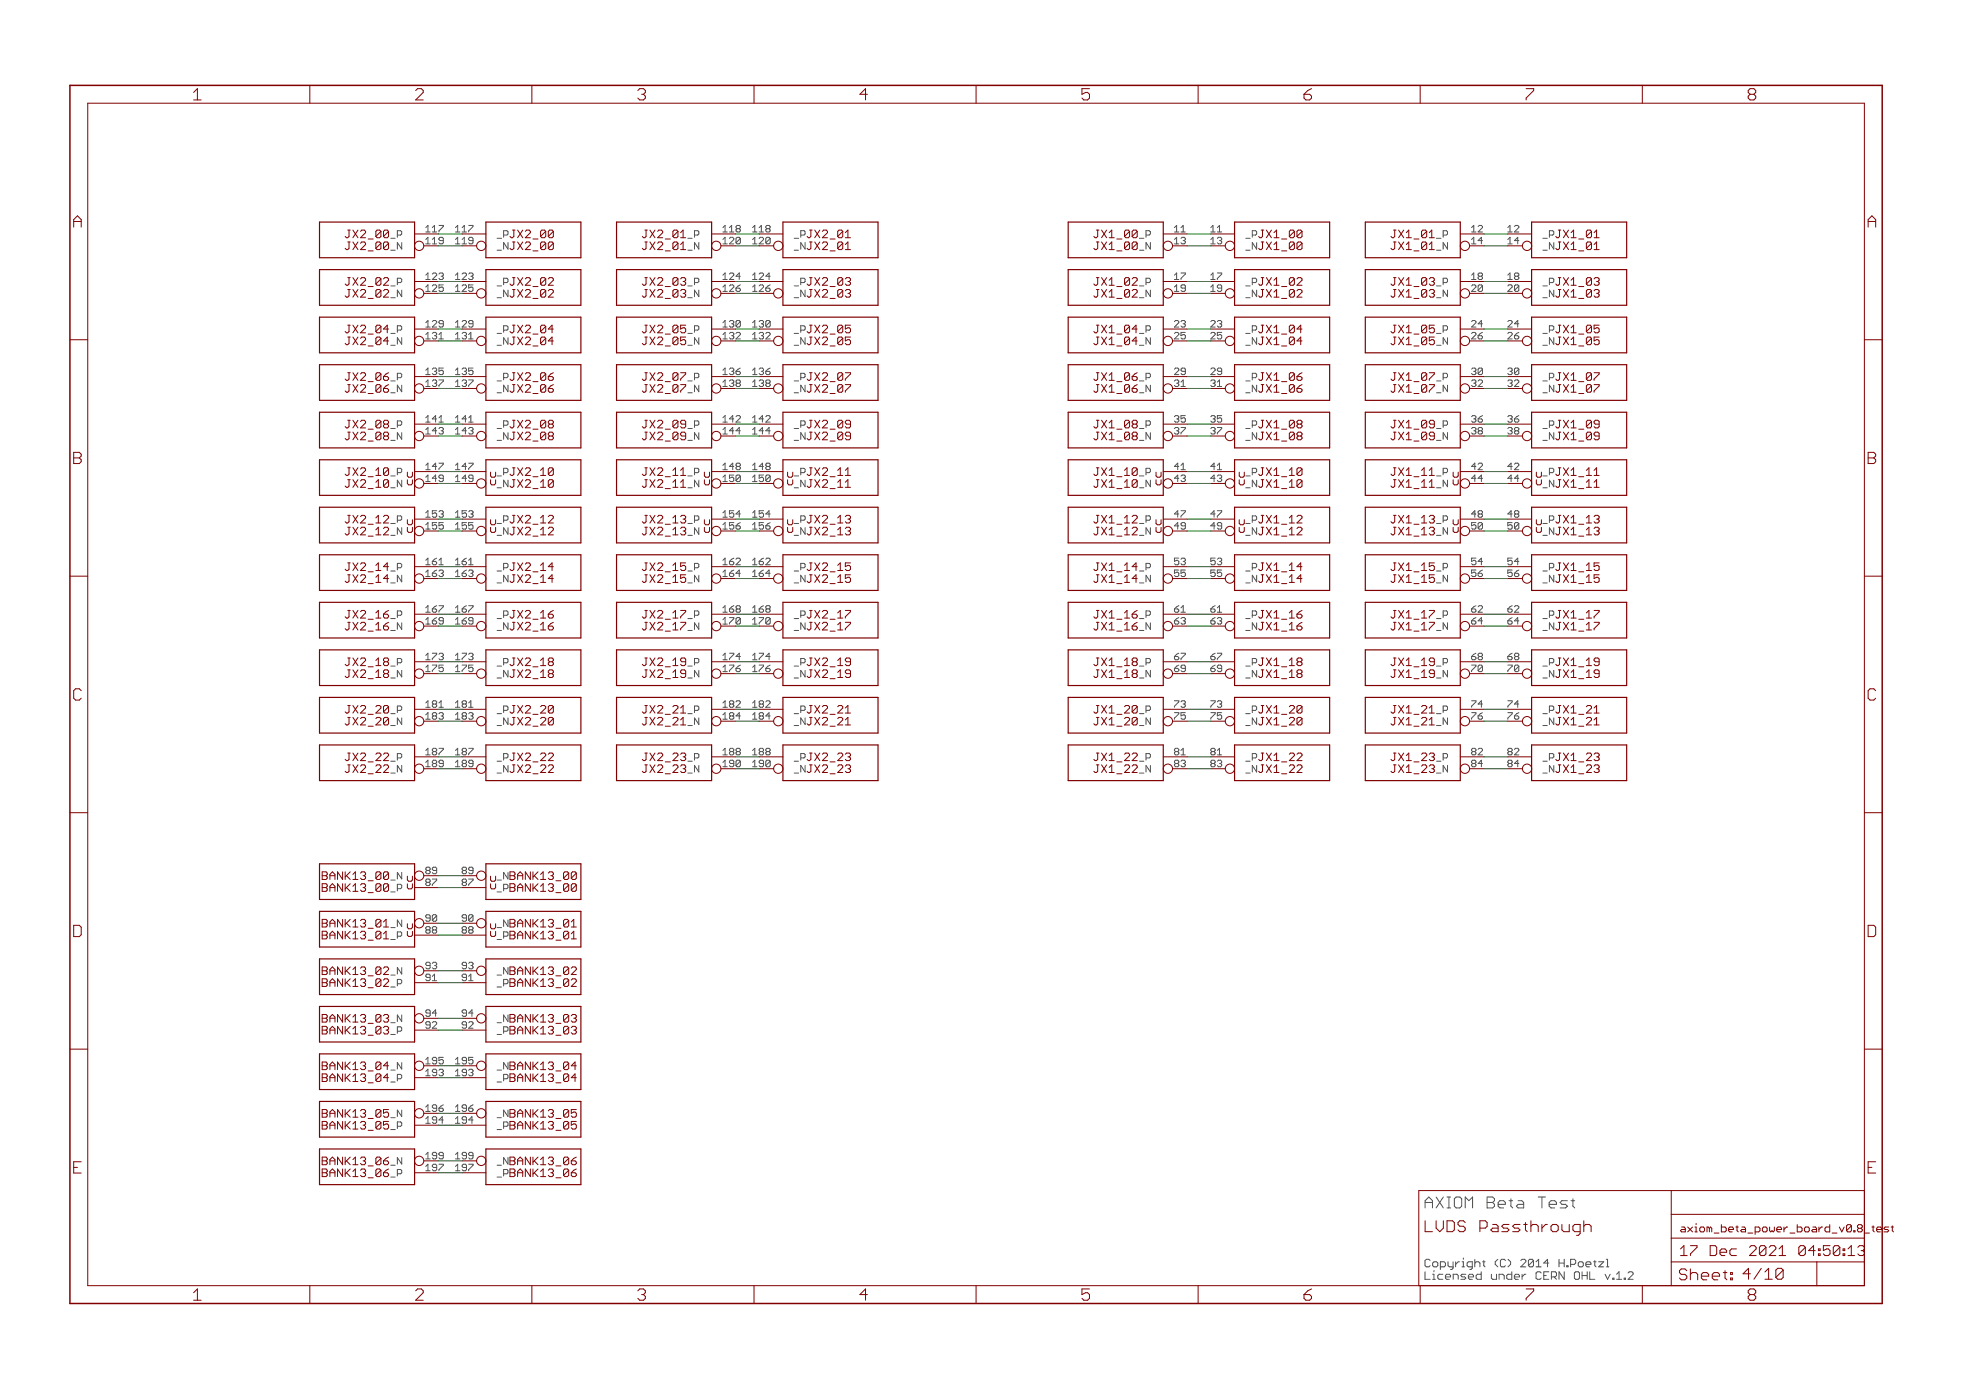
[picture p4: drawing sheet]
<svg xmlns="http://www.w3.org/2000/svg" width="420mm" height="297mm" viewBox="0 0 420 297" stroke-linecap="round" stroke-linejoin="round" font-family="sans-serif">
<defs><g id="words">
<g font-size="3.7" fill="#800000">
<text x="42.8" y="21.4">1</text>
<text x="90.3" y="21.4">2</text>
<text x="137.7" y="21.4">3</text>
<text x="185.2" y="21.4">4</text>
<text x="232.6" y="21.4">5</text>
<text x="280.1" y="21.4">6</text>
<text x="327.6" y="21.4">7</text>
<text x="375" y="21.4">8</text>
<text x="17.1" y="48.6">A</text>
<text x="400.6" y="48.6">A</text>
<text x="17.1" y="99.2">B</text>
<text x="400.6" y="99.2">B</text>
<text x="17" y="149.7">C</text>
<text x="400.5" y="149.7">C</text>
<text x="16.9" y="200.2">D</text>
<text x="400.4" y="200.2">D</text>
<text x="42.8" y="277.9">1</text>
<text x="90.3" y="277.9">2</text>
<text x="137.7" y="277.9">3</text>
<text x="185.2" y="277.9">4</text>
<text x="232.6" y="277.9">5</text>
<text x="280.1" y="277.9">6</text>
<text x="327.6" y="277.9">7</text>
<text x="375" y="277.9">8</text>
</g>
<text font-size="3.6" fill="#505050" x="306" y="258.2">AXIOM Beta Test</text>
<g font-size="3.6" fill="#800000">
<text x="306" y="263.3">LVDS Passthrough</text>
<text x="360.3" y="273.6">Sheet: 4/10</text>
</g>
<g font-size="3.2" fill="#800000">
<text x="360.6" y="268.4">17 Dec 2021</text>
<text x="382.2" y="268.4">04:50:14</text>
</g>
<g font-size="2.5" fill="#800000">
<text x="76.5" y="50.9">JX2_00</text>
<text x="76.5" y="53.4">JX2_00</text>
<text x="110.4" y="50.9">JX2_00</text>
<text x="110.4" y="53.4">JX2_00</text>
<text x="140" y="50.9">JX2_01</text>
<text x="140" y="53.4">JX2_01</text>
<text x="173.9" y="50.9">JX2_01</text>
<text x="173.9" y="53.4">JX2_01</text>
<text x="236.5" y="50.9">JX1_00</text>
<text x="236.5" y="53.4">JX1_00</text>
<text x="270.4" y="50.9">JX1_00</text>
<text x="270.4" y="53.4">JX1_00</text>
<text x="300" y="50.9">JX1_01</text>
<text x="300" y="53.4">JX1_01</text>
<text x="333.9" y="50.9">JX1_01</text>
<text x="333.9" y="53.4">JX1_01</text>
<text x="76.5" y="61">JX2_02</text>
<text x="76.5" y="63.6">JX2_02</text>
<text x="110.4" y="61">JX2_02</text>
<text x="110.4" y="63.6">JX2_02</text>
<text x="140" y="61">JX2_03</text>
<text x="140" y="63.6">JX2_03</text>
<text x="173.9" y="61">JX2_03</text>
<text x="173.9" y="63.6">JX2_03</text>
<text x="236.5" y="61">JX1_02</text>
<text x="236.5" y="63.6">JX1_02</text>
<text x="270.4" y="61">JX1_02</text>
<text x="270.4" y="63.6">JX1_02</text>
<text x="300" y="61">JX1_03</text>
<text x="300" y="63.6">JX1_03</text>
<text x="333.9" y="61">JX1_03</text>
<text x="333.9" y="63.6">JX1_03</text>
<text x="76.5" y="71.2">JX2_04</text>
<text x="110.4" y="71.2">JX2_04</text>
<text x="140" y="71.2">JX2_05</text>
<text x="173.9" y="71.2">JX2_05</text>
<text x="236.5" y="71.2">JX1_04</text>
<text x="270.4" y="71.2">JX1_04</text>
<text x="300" y="71.2">JX1_05</text>
<text x="333.9" y="71.2">JX1_05</text>
<text x="76.5" y="73.7">JX2_04</text>
<text x="110.4" y="73.7">JX2_04</text>
<text x="140" y="73.7">JX2_05</text>
<text x="173.9" y="73.7">JX2_05</text>
<text x="236.5" y="73.7">JX1_04</text>
<text x="270.4" y="73.7">JX1_04</text>
<text x="300" y="73.7">JX1_05</text>
<text x="333.9" y="73.7">JX1_05</text>
<text x="76.5" y="81.4">JX2_06</text>
<text x="76.5" y="83.9">JX2_06</text>
<text x="110.4" y="81.4">JX2_06</text>
<text x="110.4" y="83.9">JX2_06</text>
<text x="140" y="81.4">JX2_07</text>
<text x="140" y="83.9">JX2_07</text>
<text x="173.9" y="81.4">JX2_07</text>
<text x="173.9" y="83.9">JX2_07</text>
<text x="236.5" y="81.4">JX1_06</text>
<text x="236.5" y="83.9">JX1_06</text>
<text x="270.4" y="81.4">JX1_06</text>
<text x="270.4" y="83.9">JX1_06</text>
<text x="300" y="81.4">JX1_07</text>
<text x="300" y="83.9">JX1_07</text>
<text x="333.9" y="81.4">JX1_07</text>
<text x="333.9" y="83.9">JX1_07</text>
<text x="76.5" y="91.5">JX2_08</text>
<text x="76.5" y="94.1">JX2_08</text>
<text x="110.4" y="91.5">JX2_08</text>
<text x="110.4" y="94.1">JX2_08</text>
<text x="140" y="91.5">JX2_09</text>
<text x="140" y="94.1">JX2_09</text>
<text x="173.9" y="91.5">JX2_09</text>
<text x="173.9" y="94.1">JX2_09</text>
<text x="236.5" y="91.5">JX1_08</text>
<text x="236.5" y="94.1">JX1_08</text>
<text x="270.4" y="91.5">JX1_08</text>
<text x="270.4" y="94.1">JX1_08</text>
<text x="300" y="91.5">JX1_09</text>
<text x="300" y="94.1">JX1_09</text>
<text x="333.9" y="91.5">JX1_09</text>
<text x="333.9" y="94.1">JX1_09</text>
<text x="76.5" y="101.7">JX2_10</text>
<text x="110.4" y="101.7">JX2_10</text>
<text x="140" y="101.7">JX2_11</text>
<text x="173.9" y="101.7">JX2_11</text>
<text x="236.5" y="101.7">JX1_10</text>
<text x="270.4" y="101.7">JX1_10</text>
<text x="300" y="101.7">JX1_11</text>
<text x="333.9" y="101.7">JX1_11</text>
<text x="76.5" y="104.2">JX2_10</text>
<text x="89.7" y="103.4" transform="rotate(-90 89.7 103.4)">cc</text>
<text x="107.5" y="103.4" transform="rotate(-90 107.5 103.4)">cc</text>
<text x="110.4" y="104.2">JX2_10</text>
<text x="140" y="104.2">JX2_11</text>
<text x="153.2" y="103.4" transform="rotate(-90 153.2 103.4)">cc</text>
<text x="171" y="103.4" transform="rotate(-90 171 103.4)">cc</text>
<text x="173.9" y="104.2">JX2_11</text>
<text x="236.5" y="104.2">JX1_10</text>
<text x="249.7" y="103.4" transform="rotate(-90 249.7 103.4)">cc</text>
<text x="267.5" y="103.4" transform="rotate(-90 267.5 103.4)">cc</text>
<text x="270.4" y="104.2">JX1_10</text>
<text x="300" y="104.2">JX1_11</text>
<text x="313.2" y="103.4" transform="rotate(-90 313.2 103.4)">cc</text>
<text x="331" y="103.4" transform="rotate(-90 331 103.4)">cc</text>
<text x="333.9" y="104.2">JX1_11</text>
<text x="76.5" y="111.8">JX2_12</text>
<text x="89.7" y="113.6" transform="rotate(-90 89.7 113.6)">cc</text>
<text x="107.5" y="113.6" transform="rotate(-90 107.5 113.6)">cc</text>
<text x="110.4" y="111.8">JX2_12</text>
<text x="140" y="111.8">JX2_13</text>
<text x="153.2" y="113.6" transform="rotate(-90 153.2 113.6)">cc</text>
<text x="171" y="113.6" transform="rotate(-90 171 113.6)">cc</text>
<text x="173.9" y="111.8">JX2_13</text>
<text x="236.5" y="111.8">JX1_12</text>
<text x="249.7" y="113.6" transform="rotate(-90 249.7 113.6)">cc</text>
<text x="267.5" y="113.6" transform="rotate(-90 267.5 113.6)">cc</text>
<text x="270.4" y="111.8">JX1_12</text>
<text x="300" y="111.8">JX1_13</text>
<text x="313.2" y="113.6" transform="rotate(-90 313.2 113.6)">cc</text>
<text x="331" y="113.6" transform="rotate(-90 331 113.6)">cc</text>
<text x="333.9" y="111.8">JX1_13</text>
<text x="76.5" y="114.4">JX2_12</text>
<text x="110.4" y="114.4">JX2_12</text>
<text x="140" y="114.4">JX2_13</text>
<text x="173.9" y="114.4">JX2_13</text>
<text x="236.5" y="114.4">JX1_12</text>
<text x="270.4" y="114.4">JX1_12</text>
<text x="300" y="114.4">JX1_13</text>
<text x="333.9" y="114.4">JX1_13</text>
<text x="76.5" y="122">JX2_14</text>
<text x="76.5" y="124.5">JX2_14</text>
<text x="110.4" y="122">JX2_14</text>
<text x="110.4" y="124.5">JX2_14</text>
<text x="140" y="122">JX2_15</text>
<text x="140" y="124.5">JX2_15</text>
<text x="173.9" y="122">JX2_15</text>
<text x="173.9" y="124.5">JX2_15</text>
<text x="236.5" y="122">JX1_14</text>
<text x="236.5" y="124.5">JX1_14</text>
<text x="270.4" y="122">JX1_14</text>
<text x="270.4" y="124.5">JX1_14</text>
<text x="300" y="122">JX1_15</text>
<text x="300" y="124.5">JX1_15</text>
<text x="333.9" y="122">JX1_15</text>
<text x="333.9" y="124.5">JX1_15</text>
<text x="76.5" y="132.1">JX2_16</text>
<text x="76.5" y="134.7">JX2_16</text>
<text x="110.4" y="132.1">JX2_16</text>
<text x="110.4" y="134.7">JX2_16</text>
<text x="140" y="132.1">JX2_17</text>
<text x="140" y="134.7">JX2_17</text>
<text x="173.9" y="132.1">JX2_17</text>
<text x="173.9" y="134.7">JX2_17</text>
<text x="236.5" y="132.1">JX1_16</text>
<text x="236.5" y="134.7">JX1_16</text>
<text x="270.4" y="132.1">JX1_16</text>
<text x="270.4" y="134.7">JX1_16</text>
<text x="300" y="132.1">JX1_17</text>
<text x="300" y="134.7">JX1_17</text>
<text x="333.9" y="132.1">JX1_17</text>
<text x="333.9" y="134.7">JX1_17</text>
<text x="76.5" y="142.3">JX2_18</text>
<text x="110.4" y="142.3">JX2_18</text>
<text x="140" y="142.3">JX2_19</text>
<text x="173.9" y="142.3">JX2_19</text>
<text x="236.5" y="142.3">JX1_18</text>
<text x="270.4" y="142.3">JX1_18</text>
<text x="300" y="142.3">JX1_19</text>
<text x="333.9" y="142.3">JX1_19</text>
<text x="76.5" y="144.8">JX2_18</text>
<text x="110.4" y="144.8">JX2_18</text>
<text x="140" y="144.8">JX2_19</text>
<text x="173.9" y="144.8">JX2_19</text>
<text x="236.5" y="144.8">JX1_18</text>
<text x="270.4" y="144.8">JX1_18</text>
<text x="300" y="144.8">JX1_19</text>
<text x="333.9" y="144.8">JX1_19</text>
<text x="76.5" y="152.5">JX2_20</text>
<text x="76.5" y="155">JX2_20</text>
<text x="110.4" y="152.5">JX2_20</text>
<text x="110.4" y="155">JX2_20</text>
<text x="140" y="152.5">JX2_21</text>
<text x="140" y="155">JX2_21</text>
<text x="173.9" y="152.5">JX2_21</text>
<text x="173.9" y="155">JX2_21</text>
<text x="236.5" y="152.5">JX1_20</text>
<text x="236.5" y="155">JX1_20</text>
<text x="270.4" y="152.5">JX1_20</text>
<text x="270.4" y="155">JX1_20</text>
<text x="300" y="152.5">JX1_21</text>
<text x="300" y="155">JX1_21</text>
<text x="333.9" y="152.5">JX1_21</text>
<text x="333.9" y="155">JX1_21</text>
<text x="76.5" y="162.6">JX2_22</text>
<text x="76.5" y="165.2">JX2_22</text>
<text x="110.4" y="162.6">JX2_22</text>
<text x="110.4" y="165.2">JX2_22</text>
<text x="140" y="162.6">JX2_23</text>
<text x="140" y="165.2">JX2_23</text>
<text x="173.9" y="162.6">JX2_23</text>
<text x="173.9" y="165.2">JX2_23</text>
<text x="236.5" y="162.6">JX1_22</text>
<text x="236.5" y="165.2">JX1_22</text>
<text x="270.4" y="162.6">JX1_22</text>
<text x="270.4" y="165.2">JX1_22</text>
<text x="300" y="162.6">JX1_23</text>
<text x="300" y="165.2">JX1_23</text>
<text x="333.9" y="162.6">JX1_23</text>
<text x="333.9" y="165.2">JX1_23</text>
<text x="70.5" y="190.6">BANK13_00</text>
<text x="70.5" y="188">BANK13_00</text>
<text x="89.7" y="189.8" transform="rotate(-90 89.7 189.8)">cc</text>
<text x="107.5" y="189.8" transform="rotate(-90 107.5 189.8)">cc</text>
<text x="110.4" y="190.6">BANK13_00</text>
<text x="110.4" y="188">BANK13_00</text>
<text x="70.5" y="200.7">BANK13_01</text>
<text x="70.5" y="198.2">BANK13_01</text>
<text x="89.7" y="199.9" transform="rotate(-90 89.7 199.9)">cc</text>
<text x="107.5" y="199.9" transform="rotate(-90 107.5 199.9)">cc</text>
<text x="110.4" y="200.7">BANK13_01</text>
<text x="110.4" y="198.2">BANK13_01</text>
<text x="70.5" y="208.3">BANK13_02</text>
<text x="110.4" y="208.3">BANK13_02</text>
<text x="70.5" y="210.9">BANK13_02</text>
<text x="110.4" y="210.9">BANK13_02</text>
<text x="70.5" y="221">BANK13_03</text>
<text x="70.5" y="218.5">BANK13_03</text>
<text x="110.4" y="221">BANK13_03</text>
<text x="110.4" y="218.5">BANK13_03</text>
<text x="70.5" y="231.2">BANK13_04</text>
<text x="70.5" y="228.7">BANK13_04</text>
<text x="110.4" y="231.2">BANK13_04</text>
<text x="110.4" y="228.7">BANK13_04</text>
<text x="70.5" y="238.8">BANK13_05</text>
<text x="110.4" y="238.8">BANK13_05</text>
<text x="70.5" y="241.3">BANK13_05</text>
<text x="110.4" y="241.3">BANK13_05</text>
<text x="70.5" y="251.5">BANK13_06</text>
<text x="70.5" y="249">BANK13_06</text>
<text x="110.4" y="251.5">BANK13_06</text>
<text x="110.4" y="249">BANK13_06</text>
</g>
<g font-size="2.5" fill="#505050">
<text x="306" y="270.8">Copyright (C) 2014 H.Poetzl</text>
<text x="306" y="273.5">Licensed under CERN OHL v.1.2</text>
</g>
<g font-size="2.3" fill="#800000">
<text x="360.6" y="263.3">axiom_beta_power_board_v0.8_t</text>
<text x="399.1" y="263.3">est</text>
</g>
<g font-size="2.1" fill="#505050">
<text x="85.1" y="53.3">_N</text>
<text x="85.4" y="50.8">_P</text>
<text x="92.4" y="52.2">119</text>
<text x="92.4" y="49.6">117</text>
<text x="98.9" y="49.6">117</text>
<text x="148.5" y="53.3">_N</text>
<text x="148.9" y="50.8">_P</text>
<text x="155.9" y="52.2">120</text>
<text x="155.9" y="49.6">118</text>
<text x="162.4" y="49.6">118</text>
<text x="245.1" y="53.3">_N</text>
<text x="245.4" y="50.8">_P</text>
<text x="252.4" y="52.2">13</text>
<text x="252.4" y="49.6">11</text>
<text x="260.3" y="52.2">13</text>
<text x="260.3" y="49.6">11</text>
<text x="308.5" y="53.3">_N</text>
<text x="308.9" y="50.8">_P</text>
<text x="315.9" y="52.2">14</text>
<text x="315.9" y="49.6">12</text>
<text x="323.8" y="52.2">14</text>
<text x="323.8" y="49.6">12</text>
<text x="92.4" y="59.8">123</text>
<text x="98.9" y="59.8">123</text>
<text x="155.9" y="59.8">124</text>
<text x="162.4" y="59.8">124</text>
<text x="252.4" y="59.8">17</text>
<text x="260.3" y="59.8">17</text>
<text x="315.9" y="59.8">18</text>
<text x="323.8" y="59.8">18</text>
<text x="85.1" y="63.5">_N</text>
<text x="85.4" y="60.9">_P</text>
<text x="92.4" y="62.3">125</text>
<text x="148.5" y="63.5">_N</text>
<text x="148.9" y="60.9">_P</text>
<text x="155.9" y="62.3">126</text>
<text x="245.1" y="63.5">_N</text>
<text x="245.4" y="60.9">_P</text>
<text x="252.4" y="62.3">19</text>
<text x="260.3" y="62.3">19</text>
<text x="308.5" y="63.5">_N</text>
<text x="308.9" y="60.9">_P</text>
<text x="315.9" y="62.3">20</text>
<text x="323.8" y="62.3">20</text>
<text x="85.4" y="71.1">_P</text>
<text x="92.4" y="70">129</text>
<text x="98.9" y="70">129</text>
<text x="148.9" y="71.1">_P</text>
<text x="155.9" y="70">130</text>
<text x="162.4" y="70">130</text>
<text x="245.4" y="71.1">_P</text>
<text x="252.4" y="70">23</text>
<text x="260.3" y="70">23</text>
<text x="308.9" y="71.1">_P</text>
<text x="315.9" y="70">24</text>
<text x="323.8" y="70">24</text>
<text x="85.1" y="73.6">_N</text>
<text x="92.4" y="72.5">131</text>
<text x="148.5" y="73.6">_N</text>
<text x="155.9" y="72.5">132</text>
<text x="245.1" y="73.6">_N</text>
<text x="252.4" y="72.5">25</text>
<text x="260.3" y="72.5">25</text>
<text x="308.5" y="73.6">_N</text>
<text x="315.9" y="72.5">26</text>
<text x="323.8" y="72.5">26</text>
<text x="85.1" y="83.8">_N</text>
<text x="85.4" y="81.2">_P</text>
<text x="92.4" y="82.7">137</text>
<text x="92.4" y="80.1">135</text>
<text x="98.9" y="80.1">135</text>
<text x="148.5" y="83.8">_N</text>
<text x="148.9" y="81.2">_P</text>
<text x="155.9" y="82.7">138</text>
<text x="155.9" y="80.1">136</text>
<text x="162.4" y="80.1">136</text>
<text x="245.1" y="83.8">_N</text>
<text x="245.4" y="81.2">_P</text>
<text x="252.4" y="82.7">31</text>
<text x="252.4" y="80.1">29</text>
<text x="260.3" y="82.7">31</text>
<text x="260.3" y="80.1">29</text>
<text x="308.5" y="83.8">_N</text>
<text x="308.9" y="81.2">_P</text>
<text x="315.9" y="82.7">32</text>
<text x="315.9" y="80.1">30</text>
<text x="323.8" y="82.7">32</text>
<text x="323.8" y="80.1">30</text>
<text x="85.1" y="93.9">_N</text>
<text x="85.4" y="91.4">_P</text>
<text x="92.4" y="92.8">143</text>
<text x="92.4" y="90.3">141</text>
<text x="98.9" y="90.3">141</text>
<text x="148.5" y="93.9">_N</text>
<text x="148.9" y="91.4">_P</text>
<text x="155.9" y="92.8">144</text>
<text x="155.9" y="90.3">142</text>
<text x="162.4" y="90.3">142</text>
<text x="245.1" y="93.9">_N</text>
<text x="245.4" y="91.4">_P</text>
<text x="252.4" y="92.8">37</text>
<text x="252.4" y="90.3">35</text>
<text x="260.3" y="92.8">37</text>
<text x="260.3" y="90.3">35</text>
<text x="308.5" y="93.9">_N</text>
<text x="308.9" y="91.4">_P</text>
<text x="315.9" y="92.8">38</text>
<text x="315.9" y="90.3">36</text>
<text x="323.8" y="92.8">38</text>
<text x="323.8" y="90.3">36</text>
<text x="92.4" y="100.4">147</text>
<text x="98.9" y="100.4">147</text>
<text x="155.9" y="100.4">148</text>
<text x="162.4" y="100.4">148</text>
<text x="252.4" y="100.4">41</text>
<text x="260.3" y="100.4">41</text>
<text x="315.9" y="100.4">42</text>
<text x="323.8" y="100.4">42</text>
<text x="92.4" y="103">149</text>
<text x="155.9" y="103">150</text>
<text x="252.4" y="103">43</text>
<text x="260.3" y="103">43</text>
<text x="315.9" y="103">44</text>
<text x="323.8" y="103">44</text>
<text x="92.4" y="113.1">155</text>
<text x="92.4" y="110.6">153</text>
<text x="98.9" y="110.6">153</text>
<text x="155.9" y="113.1">156</text>
<text x="155.9" y="110.6">154</text>
<text x="162.4" y="110.6">154</text>
<text x="252.4" y="113.1">49</text>
<text x="252.4" y="110.6">47</text>
<text x="260.3" y="113.1">49</text>
<text x="260.3" y="110.6">47</text>
<text x="315.9" y="113.1">50</text>
<text x="315.9" y="110.6">48</text>
<text x="323.8" y="113.1">50</text>
<text x="323.8" y="110.6">48</text>
<text x="85.1" y="124.4">_N</text>
<text x="85.4" y="121.9">_P</text>
<text x="92.4" y="123.3">163</text>
<text x="92.4" y="120.7">161</text>
<text x="98.9" y="120.7">161</text>
<text x="148.5" y="124.4">_N</text>
<text x="148.9" y="121.9">_P</text>
<text x="155.9" y="123.3">164</text>
<text x="155.9" y="120.7">162</text>
<text x="162.4" y="120.7">162</text>
<text x="245.1" y="124.4">_N</text>
<text x="245.4" y="121.9">_P</text>
<text x="252.4" y="123.3">55</text>
<text x="252.4" y="120.7">53</text>
<text x="260.3" y="123.3">55</text>
<text x="260.3" y="120.7">53</text>
<text x="308.5" y="124.4">_N</text>
<text x="308.9" y="121.9">_P</text>
<text x="315.9" y="123.3">56</text>
<text x="315.9" y="120.7">54</text>
<text x="323.8" y="123.3">56</text>
<text x="323.8" y="120.7">54</text>
<text x="92.4" y="130.9">167</text>
<text x="98.9" y="130.9">167</text>
<text x="155.9" y="130.9">168</text>
<text x="162.4" y="130.9">168</text>
<text x="252.4" y="130.9">61</text>
<text x="260.3" y="130.9">61</text>
<text x="315.9" y="130.9">62</text>
<text x="323.8" y="130.9">62</text>
<text x="85.1" y="134.6">_N</text>
<text x="85.4" y="132">_P</text>
<text x="92.4" y="133.4">169</text>
<text x="148.5" y="134.6">_N</text>
<text x="148.9" y="132">_P</text>
<text x="155.9" y="133.4">170</text>
<text x="245.1" y="134.6">_N</text>
<text x="245.4" y="132">_P</text>
<text x="252.4" y="133.4">63</text>
<text x="260.3" y="133.4">63</text>
<text x="308.5" y="134.6">_N</text>
<text x="308.9" y="132">_P</text>
<text x="315.9" y="133.4">64</text>
<text x="323.8" y="133.4">64</text>
<text x="85.4" y="142.2">_P</text>
<text x="92.4" y="143.6">175</text>
<text x="92.4" y="141.1">173</text>
<text x="98.9" y="141.1">173</text>
<text x="148.9" y="142.2">_P</text>
<text x="155.9" y="143.6">176</text>
<text x="155.9" y="141.1">174</text>
<text x="162.4" y="141.1">174</text>
<text x="245.4" y="142.2">_P</text>
<text x="252.4" y="143.6">69</text>
<text x="252.4" y="141.1">67</text>
<text x="260.3" y="143.6">69</text>
<text x="260.3" y="141.1">67</text>
<text x="308.9" y="142.2">_P</text>
<text x="315.9" y="143.6">70</text>
<text x="315.9" y="141.1">68</text>
<text x="323.8" y="143.6">70</text>
<text x="323.8" y="141.1">68</text>
<text x="85.1" y="144.7">_N</text>
<text x="148.5" y="144.7">_N</text>
<text x="245.1" y="144.7">_N</text>
<text x="308.5" y="144.7">_N</text>
<text x="85.1" y="154.9">_N</text>
<text x="85.4" y="152.3">_P</text>
<text x="92.4" y="153.8">183</text>
<text x="92.4" y="151.2">181</text>
<text x="98.9" y="151.2">181</text>
<text x="148.5" y="154.9">_N</text>
<text x="148.9" y="152.3">_P</text>
<text x="155.9" y="153.8">184</text>
<text x="155.9" y="151.2">182</text>
<text x="162.4" y="151.2">182</text>
<text x="245.1" y="154.9">_N</text>
<text x="245.4" y="152.3">_P</text>
<text x="252.4" y="153.8">75</text>
<text x="252.4" y="151.2">73</text>
<text x="260.3" y="153.8">75</text>
<text x="260.3" y="151.2">73</text>
<text x="308.5" y="154.9">_N</text>
<text x="308.9" y="152.3">_P</text>
<text x="315.9" y="153.8">76</text>
<text x="315.9" y="151.2">74</text>
<text x="323.8" y="153.8">76</text>
<text x="323.8" y="151.2">74</text>
<text x="92.4" y="161.4">187</text>
<text x="98.9" y="161.4">187</text>
<text x="155.9" y="161.4">188</text>
<text x="162.4" y="161.4">188</text>
<text x="252.4" y="161.4">81</text>
<text x="260.3" y="161.4">81</text>
<text x="315.9" y="161.4">82</text>
<text x="323.8" y="161.4">82</text>
<text x="85.1" y="165">_N</text>
<text x="85.4" y="162.5">_P</text>
<text x="92.4" y="163.9">189</text>
<text x="148.5" y="165">_N</text>
<text x="148.9" y="162.5">_P</text>
<text x="155.9" y="163.9">190</text>
<text x="245.1" y="165">_N</text>
<text x="245.4" y="162.5">_P</text>
<text x="252.4" y="163.9">83</text>
<text x="260.3" y="163.9">83</text>
<text x="308.5" y="165">_N</text>
<text x="308.9" y="162.5">_P</text>
<text x="315.9" y="163.9">84</text>
<text x="323.8" y="163.9">84</text>
<text x="92.4" y="186.8">89</text>
<text x="92.4" y="189.3">87</text>
<text x="100.3" y="186.8">89</text>
<text x="100.3" y="189.3">87</text>
<text x="92.4" y="196.9">90</text>
<text x="100.3" y="196.9">90</text>
<text x="92.4" y="199.5">88</text>
<text x="100.3" y="199.5">88</text>
<text x="85.1" y="208.2">_N</text>
<text x="92.4" y="207.1">93</text>
<text x="92.4" y="209.6">91</text>
<text x="100.3" y="207.1">93</text>
<text x="100.3" y="209.6">91</text>
<text x="85.4" y="210.7">_P</text>
<text x="85.1" y="218.4">_N</text>
<text x="85.4" y="220.9">_P</text>
<text x="92.4" y="217.2">94</text>
<text x="92.4" y="219.8">92</text>
<text x="100.3" y="217.2">94</text>
<text x="100.3" y="219.8">92</text>
<text x="92.4" y="227.4">195</text>
<text x="85.1" y="228.5">_N</text>
<text x="85.4" y="231.1">_P</text>
<text x="92.4" y="229.9">193</text>
<text x="98.9" y="229.9">193</text>
<text x="85.1" y="238.7">_N</text>
<text x="92.4" y="237.6">196</text>
<text x="85.4" y="241.2">_P</text>
<text x="92.4" y="240.1">194</text>
<text x="98.9" y="240.1">194</text>
<text x="85.1" y="248.8">_N</text>
<text x="85.4" y="251.4">_P</text>
<text x="92.4" y="247.7">199</text>
<text x="92.4" y="250.3">197</text>
<text x="98.9" y="247.7">199</text>
</g>
<g font-size="2.1" fill="#800000">
<text x="98.9" y="52.2">119</text>
<text x="107.7" y="53.3">_N</text>
<text x="107.7" y="50.8">_P</text>
<text x="162.4" y="52.2">120</text>
<text x="171.1" y="53.3">_N</text>
<text x="171.1" y="50.8">_P</text>
<text x="267.7" y="53.3">_N</text>
<text x="267.7" y="50.8">_P</text>
<text x="331.1" y="53.3">_N</text>
<text x="331.1" y="50.8">_P</text>
<text x="98.9" y="62.3">125</text>
<text x="107.7" y="63.5">_N</text>
<text x="107.7" y="60.9">_P</text>
<text x="162.4" y="62.3">126</text>
<text x="171.1" y="63.5">_N</text>
<text x="171.1" y="60.9">_P</text>
<text x="267.7" y="63.5">_N</text>
<text x="267.7" y="60.9">_P</text>
<text x="331.1" y="63.5">_N</text>
<text x="331.1" y="60.9">_P</text>
<text x="107.7" y="71.1">_P</text>
<text x="171.1" y="71.1">_P</text>
<text x="267.7" y="71.1">_P</text>
<text x="331.1" y="71.1">_P</text>
<text x="98.9" y="72.5">131</text>
<text x="107.7" y="73.6">_N</text>
<text x="162.4" y="72.5">132</text>
<text x="171.1" y="73.6">_N</text>
<text x="267.7" y="73.6">_N</text>
<text x="331.1" y="73.6">_N</text>
<text x="98.9" y="82.7">137</text>
<text x="107.7" y="83.8">_N</text>
<text x="107.7" y="81.2">_P</text>
<text x="162.4" y="82.7">138</text>
<text x="171.1" y="83.8">_N</text>
<text x="171.1" y="81.2">_P</text>
<text x="267.7" y="83.8">_N</text>
<text x="267.7" y="81.2">_P</text>
<text x="331.1" y="83.8">_N</text>
<text x="331.1" y="81.2">_P</text>
<text x="98.9" y="92.8">143</text>
<text x="107.7" y="93.9">_N</text>
<text x="107.7" y="91.4">_P</text>
<text x="162.4" y="92.8">144</text>
<text x="171.1" y="93.9">_N</text>
<text x="171.1" y="91.4">_P</text>
<text x="267.7" y="93.9">_N</text>
<text x="267.7" y="91.4">_P</text>
<text x="331.1" y="93.9">_N</text>
<text x="331.1" y="91.4">_P</text>
<text x="85.4" y="101.5">_P</text>
<text x="107.7" y="101.5">_P</text>
<text x="148.9" y="101.5">_P</text>
<text x="171.1" y="101.5">_P</text>
<text x="245.4" y="101.5">_P</text>
<text x="267.7" y="101.5">_P</text>
<text x="308.9" y="101.5">_P</text>
<text x="331.1" y="101.5">_P</text>
<text x="85.1" y="104.1">_N</text>
<text x="98.9" y="103">149</text>
<text x="107.7" y="104.1">_N</text>
<text x="148.5" y="104.1">_N</text>
<text x="162.4" y="103">150</text>
<text x="171.1" y="104.1">_N</text>
<text x="245.1" y="104.1">_N</text>
<text x="267.7" y="104.1">_N</text>
<text x="308.5" y="104.1">_N</text>
<text x="331.1" y="104.1">_N</text>
<text x="85.4" y="111.7">_P</text>
<text x="98.9" y="113.1">155</text>
<text x="107.7" y="111.7">_P</text>
<text x="148.9" y="111.7">_P</text>
<text x="162.4" y="113.1">156</text>
<text x="171.1" y="111.7">_P</text>
<text x="245.4" y="111.7">_P</text>
<text x="267.7" y="111.7">_P</text>
<text x="308.9" y="111.7">_P</text>
<text x="331.1" y="111.7">_P</text>
<text x="85.1" y="114.2">_N</text>
<text x="107.7" y="114.2">_N</text>
<text x="148.5" y="114.2">_N</text>
<text x="171.1" y="114.2">_N</text>
<text x="245.1" y="114.2">_N</text>
<text x="267.7" y="114.2">_N</text>
<text x="308.5" y="114.2">_N</text>
<text x="331.1" y="114.2">_N</text>
<text x="98.9" y="123.3">163</text>
<text x="107.7" y="124.4">_N</text>
<text x="107.7" y="121.9">_P</text>
<text x="162.4" y="123.3">164</text>
<text x="171.1" y="124.4">_N</text>
<text x="171.1" y="121.9">_P</text>
<text x="267.7" y="124.4">_N</text>
<text x="267.7" y="121.9">_P</text>
<text x="331.1" y="124.4">_N</text>
<text x="331.1" y="121.9">_P</text>
<text x="98.9" y="133.4">169</text>
<text x="107.7" y="134.6">_N</text>
<text x="107.7" y="132">_P</text>
<text x="162.4" y="133.4">170</text>
<text x="171.1" y="134.6">_N</text>
<text x="171.1" y="132">_P</text>
<text x="267.7" y="134.6">_N</text>
<text x="267.7" y="132">_P</text>
<text x="331.1" y="134.6">_N</text>
<text x="331.1" y="132">_P</text>
<text x="98.9" y="143.6">175</text>
<text x="107.7" y="142.2">_P</text>
<text x="162.4" y="143.6">176</text>
<text x="171.1" y="142.2">_P</text>
<text x="267.7" y="142.2">_P</text>
<text x="331.1" y="142.2">_P</text>
<text x="107.7" y="144.7">_N</text>
<text x="171.1" y="144.7">_N</text>
<text x="267.7" y="144.7">_N</text>
<text x="331.1" y="144.7">_N</text>
<text x="98.9" y="153.8">183</text>
<text x="107.7" y="154.9">_N</text>
<text x="107.7" y="152.3">_P</text>
<text x="162.4" y="153.8">184</text>
<text x="171.1" y="154.9">_N</text>
<text x="171.1" y="152.3">_P</text>
<text x="267.7" y="154.9">_N</text>
<text x="267.7" y="152.3">_P</text>
<text x="331.1" y="154.9">_N</text>
<text x="331.1" y="152.3">_P</text>
<text x="98.9" y="163.9">189</text>
<text x="107.7" y="165">_N</text>
<text x="107.7" y="162.5">_P</text>
<text x="162.4" y="163.9">190</text>
<text x="171.1" y="165">_N</text>
<text x="171.1" y="162.5">_P</text>
<text x="267.7" y="165">_N</text>
<text x="267.7" y="162.5">_P</text>
<text x="331.1" y="165">_N</text>
<text x="331.1" y="162.5">_P</text>
<text x="85.1" y="187.9">_N</text>
<text x="85.4" y="190.4">_P</text>
<text x="107.7" y="187.9">_N</text>
<text x="107.7" y="190.4">_P</text>
<text x="85.1" y="198">_N</text>
<text x="85.4" y="200.6">_P</text>
<text x="107.7" y="198">_N</text>
<text x="107.7" y="200.6">_P</text>
<text x="107.7" y="208.2">_N</text>
<text x="107.7" y="210.7">_P</text>
<text x="107.7" y="218.4">_N</text>
<text x="107.7" y="220.9">_P</text>
<text x="98.9" y="227.4">195</text>
<text x="107.7" y="228.5">_N</text>
<text x="107.7" y="231.1">_P</text>
<text x="98.9" y="237.6">196</text>
<text x="107.7" y="238.7">_N</text>
<text x="107.7" y="241.2">_P</text>
<text x="98.9" y="250.3">197</text>
<text x="107.7" y="248.8">_N</text>
<text x="107.7" y="251.4">_P</text>
</g>
</g></defs>
<g fill="none" stroke="#505050" stroke-width=".21">
<path d="M91 59.7h.9M91 52.1h.9M91 49.6h.9M91 51.2l.5-.5v1.4M91 48.6l.5-.4v1.4M91 58.8l.5-.5v1.4M97.3 48.6l.5-.4v1.4M97.3 51.2l.5-.5v1.4M97.3 58.8l.5-.5v1.4M97.3 59.7h1M97.3 52.1h1M97.3 49.6h1"/>
<path d="M106.2 53.5h1M106.2 50.9h1M154.5 48.6l.5-.4v1.4M154.5 51.2l.5-.5v1.4M154.5 58.8l.5-.5v1.4M154.5 59.7h.9M154.5 52.1h.9M154.5 49.6h.9M160.8 58.8l.5-.5v1.4M160.8 59.7h1M160.8 52.1h1M160.8 49.6h1"/>
<path d="M160.8 51.2l.5-.5v1.4M160.8 48.6l.5-.4v1.4M169.7 53.5h1M169.7 50.9h1M251 59.7h.9M251 52.1h.9M251 49.6h.9M251 51.2l.5-.5v1.4M251 48.6l.5-.4v1.4M251 58.8l.5-.5v1.4M258.8 59.7h.9M258.8 51.2l.4-.5v1.4"/>
<path d="M258.8 48.6l.4-.4v1.4M258.8 58.8l.4-.5v1.4M258.8 52.1h.9M258.8 49.6h.9M266.2 53.5h1M266.2 50.9h1M314.5 59.7h.9M314.5 52.1h.9M314.5 49.6h.9M314.5 51.2l.5-.5v1.4M314.5 48.6l.5-.4v1.4M314.5 58.8l.5-.5v1.4"/>
<path d="M322.2 59.7h1M322.2 52.1h1M322.2 49.6h1M322.2 51.2l.5-.5v1.4M322.2 48.6l.5-.4v1.4M322.2 58.8l.5-.5v1.4M329.7 53.5h1M329.7 50.9h1M91 72.4h.9M91 69.9h.9M91 62.3h.9M91 61.3l.5-.4v1.4"/>
<path d="M91 69l.5-.5v1.4M91 71.5l.5-.5v1.4M91 79.1l.5-.4v1.4M97.3 61.3l.5-.4v1.4M97.3 69l.5-.5v1.4M97.3 71.5l.5-.5v1.4M97.3 79.1l.5-.4v1.4M97.3 72.4h1M97.3 69.9h1M97.3 62.3h1M106.2 73.8h1M106.2 71.2h1"/>
<path d="M106.2 63.6h1M106.2 61.1h1M154.5 61.3l.5-.4v1.4M154.5 69l.5-.5v1.4M154.5 71.5l.5-.5v1.4M154.5 79.1l.5-.4v1.4M154.5 72.4h.9M154.5 69.9h.9M154.5 62.3h.9M160.8 72.4h1M160.8 69.9h1M160.8 62.3h1"/>
<path d="M160.8 61.3l.5-.4v1.4M160.8 69l.5-.5v1.4M160.8 71.5l.5-.5v1.4M160.8 79.1l.5-.4v1.4M169.7 73.8h1M169.7 71.2h1M169.7 63.6h1M169.7 61.1h1M251 78.9l.2-.2h.5l.2 .2M251 71.3l.2-.3h.5l.2 .3M251 68.7l.2-.2h.5l.2 .2M251 62.3h.9"/>
<path d="M251 61.3l.5-.4v1.4M251.9 79.1l-.9 1h.9M251.9 71.5l-.9 .9h.9M251.9 69l-.9 .9h.9M258.8 78.9l.2-.2h.5l.2 .2M258.8 71.3l.2-.3h.5l.2 .3M258.8 68.7l.2-.2h.5l.2 .2M258.8 62.3h.9M258.8 61.3l.4-.4v1.4M259.7 79.1l-.9 1h.9M259.7 71.5l-.9 .9h.9M259.7 69l-.9 .9h.9"/>
<path d="M266.2 73.8h1M266.2 71.2h1M266.2 63.6h1M266.2 61.1h1M314.5 78.9l.2-.2h.5l.2 .2M314.5 79.8l.2 .3h.5l.2-.3M314.5 71.3l.2-.3h.5l.2 .3M314.5 68.7l.2-.2h.5l.2 .2M314.5 61.1l.2-.2h.5l.2 .2M315 79.4h.2M315.2 79.4l.2 .2M315.4 79.1l-.2 .3"/>
<path d="M315.4 71.5l-.9 .9h.9M315.4 69l-.9 .9h.9M315.4 61.3l-.9 1h.9M322.2 78.9l.3-.2h.4l.3 .2-.3 .5M322.2 71.3l.3-.3h.4l.3 .3v.2l-1 .9h1M322.2 68.7l.3-.2h.4l.3 .2v.3l-1 .9h1M322.2 61.1l.3-.2h.4l.3 .2v.2l-1 1h1M322.7 79.4h.2M322.9 79.4l.3 .2-.3 .5h-.4l-.3-.3M329.7 73.8h1M329.7 71.2h1M329.7 63.6h1"/>
<path d="M329.7 61.1h1M91 82.6h.9M91 80.1h.9M91 92.8h.9M91 90.2h.9M91 81.7l.5-.5v1.4M91 89.3l.5-.5v1.4M91 91.8l.5-.4v1.4M91 99.4l.5-.4v1.4M97.3 81.7l.5-.5v1.4M97.3 89.3l.5-.5v1.4M97.3 91.8l.5-.4v1.4"/>
<path d="M97.3 99.4l.5-.4v1.4M97.3 82.6h1M97.3 80.1h1M97.3 92.8h1M97.3 90.2h1M106.2 83.9h1M106.2 81.4h1M106.2 94.1h1M106.2 91.6h1M154.5 81.7l.5-.5v1.4M154.5 89.3l.5-.5v1.4M154.5 91.8l.5-.4v1.4"/>
<path d="M154.5 99.4l.5-.4v1.4M154.5 82.6h.9M154.5 80.1h.9M154.5 92.8h.9M154.5 90.2h.9M160.8 82.6h1M160.8 80.1h1M160.8 92.8h1M160.8 90.2h1M160.8 81.7l.5-.5v1.4M160.8 89.3l.5-.5v1.4M160.8 91.8l.5-.4v1.4"/>
<path d="M160.8 99.4l.5-.4v1.4M169.7 83.9h1M169.7 81.4h1M169.7 94.1h1M169.7 91.6h1M251 81.4l.2-.2h.5l.2 .2M251 82.4l.2 .2h.5l.2-.2M251 91.6l.2-.2h.5l.2 .2M251 92.5l.2 .3h.5l.2-.3M251 89l.2-.2h.5l.2 .2M251 90l.2 .2h.5l.2-.2M251.5 81.9h.2"/>
<path d="M251.5 92.1h.2M251.5 89.5h.2M251.7 81.9l.2 .2M251.7 92.1l.2 .2M251.7 89.5l.2 .2M251.9 99.7h-.9l.7-.7v1.4M251.9 81.7l-.2 .2M251.9 91.8l-.2 .3M251.9 89.3l-.2 .2M258.8 81.4l.2-.2h.5l.2 .2M258.8 82.4l.2 .2h.5l.2-.2M258.8 91.6l.2-.2h.5l.2 .2"/>
<path d="M258.8 92.5l.2 .3h.5l.2-.3M258.8 89l.2-.2h.5l.2 .2M258.8 90l.2 .2h.5l.2-.2M259.2 81.9h.3M259.2 92.1h.3M259.2 89.5h.3M259.5 81.9l.2 .2M259.5 92.1l.2 .2M259.5 89.5l.2 .2M259.7 99.7h-.9l.7-.7v1.4M259.7 81.7l-.2 .2M259.7 91.8l-.2 .3"/>
<path d="M259.7 89.3l-.2 .2M266.2 83.9h1M266.2 81.4h1M266.2 94.1h1M266.2 91.6h1M314.5 81.4l.2-.2h.5l.2 .2M314.5 82.4l.2 .2h.5l.2-.2M314.5 91.6l.2-.2h.5l.2 .2M314.5 92.5l.2 .3h.5l.2-.3M314.5 89l.2-.2h.5l.2 .2M314.5 90l.2 .2h.5l.2-.2M315 81.9h.2"/>
<path d="M315 92.1h.2M315 89.5h.2M315.2 81.9l.2 .2M315.2 92.1l.2 .2M315.2 89.5l.2 .2M315.4 99.7h-.9l.7-.7v1.4M315.4 81.7l-.2 .2M315.4 91.8l-.2 .3M315.4 89.3l-.2 .2M322.2 81.4l.3-.2h.4l.3 .2-.3 .5M322.2 91.6l.3-.2h.4l.3 .2-.3 .5M322.2 89l.3-.2h.4l.3 .2-.3 .5"/>
<path d="M322.7 81.9h.2M322.7 92.1h.2M322.7 89.5h.2M322.9 81.9l.3 .2-.3 .5h-.4l-.3-.2M322.9 92.1l.3 .2-.3 .5h-.4l-.3-.3M322.9 89.5l.3 .2-.3 .5h-.4l-.3-.2M323.2 99.7h-1l.7-.7v1.4M329.7 83.9h1M329.7 81.4h1M329.7 94.1h1M329.7 91.6h1M91 102.9h.9"/>
<path d="M91 100.4h.9M91 113.1h.9M91 110.5h.9M91 102l.5-.5v1.4M91 109.6l.5-.5v1.4M91 112.1l.5-.4v1.4M91 119.7l.5-.4v1.4M97.3 102.9h1M97.3 100.4h1M97.3 113.1h1M97.3 110.5h1M97.3 102l.5-.5v1.4"/>
<path d="M97.3 109.6l.5-.5v1.4M97.3 112.1l.5-.4v1.4M97.3 119.7l.5-.4v1.4M106.2 104.2h1M106.2 114.4h1M154.5 102l.5-.5v1.4M154.5 109.6l.5-.5v1.4M154.5 112.1l.5-.4v1.4M154.5 119.7l.5-.4v1.4M154.5 102.9h.9M154.5 100.4h.9M154.5 113.1h.9"/>
<path d="M154.5 110.5h.9M160.8 102.9h1M160.8 100.4h1M160.8 113.1h1M160.8 110.5h1M160.8 102l.5-.5v1.4M160.8 109.6l.5-.5v1.4M160.8 112.1l.5-.4v1.4M160.8 119.7l.5-.4v1.4M169.7 104.2h1M169.7 114.4h1M251.9 112.4h-.9l.7-.7v1.4"/>
<path d="M251.9 109.8h-.9l.7-.7v1.4M251.9 102.2h-.9l.7-.7v1.4M251.9 119.3h-.9v.7l.5-.3 .4 .3M259.7 102.2h-.9l.7-.7v1.4M259.7 109.8h-.9l.7-.7v1.4M259.7 112.4h-.9l.7-.7v1.4M259.7 119.3h-.9v.7l.4-.3 .5 .3M266.2 104.2h1M266.2 114.4h1M314.5 112.8l.2 .3h.5l.2-.3M315.4 109.8h-.9l.7-.7v1.4M315.4 102.2h-.9l.7-.7v1.4"/>
<path d="M315.4 111.7h-.9v.7l.5-.3 .4 .3M315.4 119.3h-.9v.7l.5-.3 .4 .3M323.2 111.7h-1v.7l.5-.3 .5 .3v.4l-.3 .3h-.4l-.3-.3M323.2 109.8h-1l.7-.7v1.4M323.2 102.2h-1l.7-.7v1.4M323.2 119.3h-1v.7l.5-.3 .5 .3v.5l-.3 .2h-.4l-.3-.2M329.7 104.2h1M329.7 114.4h1M91 133.4h.9M91 130.8h.9M91 123.2h.9M91 120.7h.9"/>
<path d="M91 122.3l.5-.5v1.4M91 129.9l.5-.5v1.4M91 132.4l.5-.4v1.4M97.3 122.3l.5-.5v1.4M97.3 129.9l.5-.5v1.4M97.3 132.4l.5-.4v1.4M97.3 133.4h1M97.3 130.8h1M97.3 123.2h1M97.3 120.7h1M106.2 124.6h1M106.2 122h1"/>
<path d="M106.2 134.7h1M106.2 132.2h1M154.5 122.3l.5-.5v1.4M154.5 129.9l.5-.5v1.4M154.5 132.4l.5-.4v1.4M154.5 133.4h.9M154.5 130.8h.9M154.5 123.2h.9M154.5 120.7h.9M160.8 133.4h1M160.8 130.8h1M160.8 123.2h1"/>
<path d="M160.8 120.7h1M160.8 122.3l.5-.5v1.4M160.8 129.9l.5-.5v1.4M160.8 132.4l.5-.4v1.4M169.7 124.6h1M169.7 122h1M169.7 134.7h1M169.7 132.2h1M251 132.7v.4l.2 .3h.5l.2-.3M251 132.7h.7l.2 .2M251 130.1v.5l.2 .2h.5l.2-.2M251 130.1h.7l.2 .3"/>
<path d="M251 123l.2 .2h.5l.2-.2M251 120.5l.2 .2h.5l.2-.2M251.9 121.8h-.9v.7l.5-.2 .4 .2M251.9 129.4l-.9 .7M251.9 132l-.9 .7M251.9 139.6l-.9 .7M258.8 132.7v.4l.2 .3h.5l.2-.3M258.8 132.7h.7l.2 .2M258.8 130.1v.5l.2 .2h.5l.2-.2M258.8 130.1h.7l.2 .3M258.8 123l.2 .2h.5l.2-.2M258.8 120.5l.2 .2h.5l.2-.2"/>
<path d="M259.7 121.8h-.9v.7l.4-.2 .5 .2M259.7 132l-.9 .7M259.7 129.4l-.9 .7M259.7 139.6l-.9 .7M266.2 124.6h1M266.2 122h1M266.2 134.7h1M266.2 132.2h1M314.5 130.1v.5l.2 .2h.5l.2-.2M314.5 132.7v.4l.2 .3h.5l.2-.3M314.5 132.7h.7l.2 .2M314.5 130.1h.7l.2 .3"/>
<path d="M314.5 123l.2 .2h.5l.2-.2M314.5 120.5l.2 .2h.5l.2-.2M315.4 121.8h-.9v.7l.5-.2 .4 .2M315.4 139.6l-.9 .7M315.4 132l-.9 .7M315.4 129.4l-.9 .7M322.2 132.7v.4l.3 .3h.4l.3-.3M322.2 132.7h.7l.3 .2M322.2 130.1v.5l.3 .2h.4l.3-.2M322.2 130.1h.7l.3 .3M323.2 121.8h-1v.7l.7-.2 .3 .2v.5l-.3 .2h-.4l-.3-.2M323.2 132l-1 .7"/>
<path d="M323.2 129.4l-1 .7M323.2 139.6l-1 .7M329.7 124.6h1M329.7 122h1M329.7 134.7h1M329.7 132.2h1M91 141h.9M91 152.8l.5-.5v1.4M91 143.5h.9M91 153.7h.9M91 151.2h.9M91 140.1l.5-.5v1.4"/>
<path d="M91 142.6l.5-.5v1.4M91 150.2l.5-.4v1.4M97.3 140.1l.5-.5v1.4M97.3 142.6l.5-.5v1.4M97.3 150.2l.5-.4v1.4M97.3 152.8l.5-.5v1.4M97.3 141h1M97.3 143.5h1M97.3 153.7h1M97.3 151.2h1M106.2 144.9h1M106.2 142.3h1"/>
<path d="M106.2 155h1M106.2 152.5h1M154.5 140.1l.5-.5v1.4M154.5 142.6l.5-.5v1.4M154.5 150.2l.5-.4v1.4M154.5 152.8l.5-.5v1.4M154.5 141h.9M154.5 143.5h.9M154.5 153.7h.9M154.5 151.2h.9M160.8 141h1M160.8 143.5h1"/>
<path d="M160.8 153.7h1M160.8 151.2h1M160.8 140.1l.5-.5v1.4M160.8 142.6l.5-.5v1.4M160.8 150.2l.5-.4v1.4M160.8 152.8l.5-.5v1.4M169.7 144.9h1M169.7 142.3h1M169.7 155h1M169.7 152.5h1M251 140.3v.5l.2 .2h.5l.2-.2M251 140.3h.7l.2 .2"/>
<path d="M251 142.8v.5l.2 .2h.5l.2-.2M251 142.8h.7l.2 .3M251 152.3h.9M251 149.8h.9M251.9 150l-.9 .9v.3M251.9 152.5l-.9 1v.2M251.9 142.1l-.9 .7M258.8 140.3v.5l.2 .2h.5l.2-.2M258.8 140.3h.7l.2 .2M258.8 142.8v.5l.2 .2h.5l.2-.2M258.8 149.8h.9v.2l-.9 .9v.3M258.8 152.3h.9v.2l-.9 1v.2"/>
<path d="M258.8 142.8h.7l.2 .3M259.7 142.1l-.9 .7M266.2 144.9h1M266.2 142.3h1M266.2 155h1M266.2 152.5h1M314.5 140.3v.5l.2 .2h.5l.2-.2M314.5 142.1h.9M314.5 140.3h.7l.2 .2M314.5 152.3h.9M314.5 149.8h.9M315.4 142.4l-.9 .9v.2"/>
<path d="M315.4 150l-.9 .9v.3M315.4 152.5l-.9 1v.2M322.2 142.1h1v.3l-1 .9v.2M322.2 140.3v.5l.3 .2h.4l.3-.2M322.2 140.3h.7l.3 .2M322.2 152.3h1v.2l-1 1v.2M322.2 149.8h1v.2l-1 .9v.3M329.7 144.9h1M329.7 142.3h1M329.7 155h1M329.7 152.5h1M91 163.9h.9"/>
<path d="M91 161.3h.9M91 160.4l.5-.5v1.4M91 162.9l.5-.4v1.4M97.3 160.4l.5-.5v1.4M97.3 162.9l.5-.4v1.4M97.3 163.9h1M97.3 161.3h1M106.2 165.2h1M106.2 162.7h1M154.5 160.4l.5-.5v1.4M154.5 162.9l.5-.4v1.4M154.5 163.9h.9"/>
<path d="M154.5 161.3h.9M160.8 163.9h1M160.8 161.3h1M160.8 160.4l.5-.5v1.4M160.8 162.9l.5-.4v1.4M169.7 165.2h1M169.7 162.7h1M251.2 163.2l-.2 .2 .2 .5h.5l.2-.3M251.2 163.2h.5M251.2 160.6l-.2 .2 .2 .5h.5l.2-.2M251.2 160.6h.5M251.7 163.2l.2 .2"/>
<path d="M251.7 160.6l.2 .2M251.9 162.7l-.2-.2h-.5l-.2 .2 .2 .5M251.9 160.1l-.2-.2h-.5l-.2 .2 .2 .5M251.9 162.9l-.2 .3M251.9 160.4l-.2 .2M259 160.6l-.2 .2 .2 .5h.5l.2-.2M259 163.2l-.2 .2 .2 .5h.5l.2-.3M259 163.2h.5M259 160.6h.5M259.5 163.2l.2 .2M259.5 160.6l.2 .2M259.7 160.1l-.2-.2h-.5l-.2 .2 .2 .5"/>
<path d="M259.7 162.7l-.2-.2h-.5l-.2 .2 .2 .5M259.7 162.9l-.2 .3M259.7 160.4l-.2 .2M266.2 165.2h1M266.2 162.7h1M314.7 160.6l-.2 .2 .2 .5h.5l.2-.2M314.7 163.2l-.2 .2 .2 .5h.5l.2-.3M314.7 163.2h.5M314.7 160.6h.5M315.2 163.2l.2 .2M315.2 160.6l.2 .2M315.4 160.1l-.2-.2h-.5l-.2 .2 .2 .5"/>
<path d="M315.4 162.7l-.2-.2h-.5l-.2 .2 .2 .5M315.4 162.9l-.2 .3M315.4 160.4l-.2 .2M322.5 163.2l-.3 .2 .3 .5h.4l.3-.3M322.5 163.2h.4M322.5 160.6l-.3 .2 .3 .5h.4l.3-.2M322.5 160.6h.4M322.9 163.2l.3 .2M322.9 160.6l.3 .2M323.2 162.7l-.3-.2h-.4l-.3 .2 .3 .5M323.2 160.1l-.3-.2h-.4l-.3 .2 .3 .5M323.2 162.9l-.3 .3"/>
<path d="M323.2 160.4l-.3 .2M329.7 165.2h1M329.7 162.7h1M91 196.6l.2 .3h.5l.2-.3M91.2 198.7l-.2 .2 .2 .5h.5l.2-.2M91.2 198.7h.5M91.2 186l-.2 .2 .2 .5h.5l.2-.2M91.2 188.6l-.2 .2 .2 .5h.5l.2-.3M91.2 186h.5M91.2 188.6h.5M91.7 186l.2 .2M91.7 188.6l.2 .2"/>
<path d="M91.7 198.7l.2 .2M91.9 195.7l-.2-.2h-.5l-.2 .2 .2 .5h.7M91.9 198.2l-.2-.2h-.5l-.2 .2 .2 .5M91.9 185.5l-.2-.2h-.5l-.2 .2 .2 .5M91.9 185.8l-.2 .2M91.9 188.1l-.2-.2h-.5l-.2 .2 .2 .5M91.9 188.3l-.2 .3M91.9 198.5l-.2 .2M98.8 196.6l.2 .3h.5l.2-.3M99 186l-.2 .2 .2 .5h.5l.2-.2M99 188.6l-.2 .2 .2 .5h.5l.2-.3M99 198.7l-.2 .2 .2 .5h.5l.2-.2"/>
<path d="M99 198.7h.5M99 186h.5M99 188.6h.5M99.5 198.7l.2 .2M99.5 186l.2 .2M99.5 188.6l.2 .2M99.7 195.7l-.2-.2h-.5l-.2 .2 .2 .5h.7M99.7 185.5l-.2-.2h-.5l-.2 .2 .2 .5M99.7 188.1l-.2-.2h-.5l-.2 .2 .2 .5M99.7 198.2l-.2-.2h-.5l-.2 .2 .2 .5M99.7 198.5l-.2 .2M99.7 185.8l-.2 .2"/>
<path d="M99.7 188.3l-.2 .3M106.2 190.6h1M91 206.8l.2 .2h.5l.2-.2M91 209.3l.2 .3h.5l.2-.3M91 217l.2 .2h.5l.2-.2M91 219.5l.2 .2h.5l.2-.2M91.9 205.9l-.2-.3h-.5l-.2 .3 .2 .4h.7M91.9 208.4l-.2-.2h-.5l-.2 .2 .2 .5h.7M91.9 216l-.2-.2h-.5l-.2 .2 .2 .5h.7M91.9 218.6l-.2-.3h-.5l-.2 .3 .2 .4h.7M98.8 206.8l.2 .2h.5l.2-.2M98.8 209.3l.2 .3h.5l.2-.3"/>
<path d="M98.8 217l.2 .2h.5l.2-.2M98.8 219.5l.2 .2h.5l.2-.2M99.7 205.9l-.2-.3h-.5l-.2 .3 .2 .4h.7M99.7 208.4l-.2-.2h-.5l-.2 .2 .2 .5h.7M99.7 216l-.2-.2h-.5l-.2 .2 .2 .5h.7M99.7 218.6l-.2-.3h-.5l-.2 .3 .2 .4h.7M106.2 200.8h1M106.2 208.4h1M106.2 210.9h1M106.2 218.5h1M91 239.1l.5-.5v1.5M91 226.4l.5-.4v1.4"/>
<path d="M91 237.5h.9M91 229l.5-.5v1.4M91 236.6l.5-.5v1.4M91 227.4h.9M91 229.9h.9M97.3 226.4l.5-.4v1.4M97.3 229l.5-.5v1.4M97.3 236.6l.5-.5v1.4M97.3 239.1l.5-.5v1.5M97.3 237.5h1M97.3 227.4h1M97.3 229.9h1"/>
<path d="M106.2 238.8h1M106.2 221.1h1M106.2 228.7h1M106.2 231.2h1M91 249.3l.5-.5v1.4M91 246.7l.5-.4v1.3M91 247.6h.9M91 250.2h.9M91 240.1h.9M97.3 246.7l.5-.4v1.3M97.3 249.3l.5-.5v1.4M97.3 247.6h1"/>
<path d="M97.3 250.2h1M97.3 240.1h1M106.2 249h1M106.2 251.5h1M106.2 241.4h1M304.6 257h1.5M305.4 255.8l-.8 .8v1.5M304.5 271.8v1.6h1.1M305.4 269.1h-.6l-.3 .3v1.1l.3 .2h.6M341.7 269.6h1l-1 1.1M343.3 269.1h.3v1.6M347.1 273.1h.3v.3h-.3z"/>
<path d="M347.9 272l.3-.2h.5l.3 .2v.3l-1.1 1.1h1.1"/>
</g>
<g fill="none" stroke="#800000" stroke-width=".21">
<path d="M42.2 18.9l-.8 .8M66.2 18.2v3.9M90 18.9h-.8l-.4 .4M90.4 19.7l-1.6 1.7h1.6M113.7 18.2v3.9M136.7 18.9l-.4 .4M161.1 18.2v3.9M185 18.9l-1.2 1.3h1.6M208.6 18.2v3.9M232.8 18.9h-1.6v1.3l.8-.5M256.1 18.2v3.9M279.5 19.3l-.8 .9"/>
<path d="M303.5 18.2v3.9M326.2 18.9h1.6M327.8 19.3l-1.6 1.7v.4M351 18.2v3.9M374 18.9l-.4 .4v.4l.4 .5-.4 .4v.4l.4 .4M18.8 22.1h379.6v252.6h-379.6zM41.4 21.4h1.6M136.3 21l.4 .4M231.2 21l.4 .4h.8M278.7 20.2v.8l.4 .4M278.7 20.2h1.2M15.7 47.3h1.7"/>
<path d="M16.6 46.1l-.9 .8v1.6M74.3 49.2h.5M74.3 51.7h.5M74.3 59.3h.5M74.6 49.2v1.3l-.3 .3h-.3l-.2-.3M74.6 51.7v1.4l-.3 .2h-.3l-.2-.2M74.6 59.3v1.4l-.3 .3h-.3l-.2-.3M75.4 49.2l1.1 1.6M75.4 51.7l1.1 1.6M75.4 59.3l1.1 1.7M76.5 49.2l-1.1 1.6M76.5 51.7l-1.1 1.6"/>
<path d="M76.5 59.3l-1.1 1.7M88.6 50h5.1M90.6 52.5h3.1M98.8 50h5M137.8 49.2h.5M137.8 51.7h.5M137.8 59.3h.5M138.1 49.2v1.3l-.3 .3h-.3l-.2-.3M138.1 51.7v1.4l-.3 .2h-.3l-.2-.2M138.1 59.3v1.4l-.3 .3h-.3l-.2-.3M138.9 49.2l1.1 1.6M138.9 51.7l1.1 1.6"/>
<path d="M138.9 59.3l1.1 1.7M140 49.2l-1.1 1.6M140 51.7l-1.1 1.6M140 59.3l-1.1 1.7M152.1 50h5.1M154.1 52.5h3.1M162.2 50h5.1M234.3 49.2h.6M234.3 51.7h.6M234.3 59.3h.6M234.6 49.2v1.3l-.3 .3h-.3l-.2-.3M234.6 51.7v1.4l-.3 .2h-.3l-.2-.2"/>
<path d="M234.6 59.3v1.4l-.3 .3h-.3l-.2-.3M235.4 49.2l1.1 1.6M235.4 51.7l1.1 1.6M235.4 59.3l1.1 1.7M236.5 49.2l-1.1 1.6M236.5 51.7l-1.1 1.6M236.5 59.3l-1.1 1.7M248.6 50h5.1M250.6 52.5h3.1M258.8 52.5h3.1M258.8 50h5M297.8 49.2h.5"/>
<path d="M297.8 51.7h.5M297.8 59.3h.5M298.1 49.2v1.3l-.3 .3h-.3l-.2-.3M298.1 51.7v1.4l-.3 .2h-.3l-.2-.2M298.1 59.3v1.4l-.3 .3h-.3l-.2-.3M298.9 49.2l1.1 1.6M298.9 51.7l1.1 1.6M298.9 59.3l1.1 1.7M300 49.2l-1.1 1.6M300 51.7l-1.1 1.6M300 59.3l-1.1 1.7M312.1 50h5.1"/>
<path d="M314.1 52.5h3.1M322.2 52.5h3.2M322.2 50h5.1M399.2 47.3h1.7M400 46.1l-.8 .8v1.6M14.9 72.6h3.9M74.3 79.7h.5M74.3 69.5h.5M74.3 72h.5M74.3 61.9h.5M74.6 79.7v1.3l-.3 .3h-.3l-.2-.3M74.6 69.5v1.3l-.3 .3h-.3l-.2-.3"/>
<path d="M74.6 72v1.4l-.3 .3h-.3l-.2-.3M74.6 61.9v1.3l-.3 .3h-.3l-.2-.3M75.4 61.9l1.1 1.6M75.4 69.5l1.1 1.6M75.4 72l1.1 1.7M75.4 79.7l1.1 1.6M76.5 61.9l-1.1 1.6M76.5 69.5l-1.1 1.6M76.5 72l-1.1 1.7M76.5 79.7l-1.1 1.6M88.6 70.3h5.1M88.6 60.2h5.1"/>
<path d="M90.6 72.9h3.1M90.6 62.7h3.1M98.8 70.3h5M98.8 60.2h5M137.8 79.7h.5M137.8 69.5h.5M137.8 72h.5M137.8 61.9h.5M138.1 61.9v1.3l-.3 .3h-.3l-.2-.3M138.1 69.5v1.3l-.3 .3h-.3l-.2-.3M138.1 72v1.4l-.3 .3h-.3l-.2-.3M138.1 79.7v1.3l-.3 .3h-.3l-.2-.3"/>
<path d="M138.9 79.7l1.1 1.6M138.9 69.5l1.1 1.6M138.9 72l1.1 1.7M138.9 61.9l1.1 1.6M140 79.7l-1.1 1.6M140 69.5l-1.1 1.6M140 72l-1.1 1.7M140 61.9l-1.1 1.6M152.1 70.3h5.1M152.1 60.2h5.1M154.1 72.9h3.1M154.1 62.7h3.1"/>
<path d="M162.2 70.3h5.1M162.2 60.2h5.1M234.3 79.7h.6M234.3 69.5h.6M234.3 72h.6M234.3 61.9h.6M234.6 79.7v1.3l-.3 .3h-.3l-.2-.3M234.6 69.5v1.3l-.3 .3h-.3l-.2-.3M234.6 72v1.4l-.3 .3h-.3l-.2-.3M234.6 61.9v1.3l-.3 .3h-.3l-.2-.3M235.4 61.9l1.1 1.6M235.4 69.5l1.1 1.6"/>
<path d="M235.4 72l1.1 1.7M235.4 79.7l1.1 1.6M236.5 61.9l-1.1 1.6M236.5 69.5l-1.1 1.6M236.5 72l-1.1 1.7M236.5 79.7l-1.1 1.6M248.6 70.3h5.1M248.6 60.2h5.1M250.6 72.9h3.1M250.6 62.7h3.1M258.8 72.9h3.1M258.8 70.3h5"/>
<path d="M258.8 60.2h5M258.8 62.7h3.1M297.8 79.7h.5M297.8 69.5h.5M297.8 72h.5M297.8 61.9h.5M298.1 61.9v1.3l-.3 .3h-.3l-.2-.3M298.1 69.5v1.3l-.3 .3h-.3l-.2-.3M298.1 72v1.4l-.3 .3h-.3l-.2-.3M298.1 79.7v1.3l-.3 .3h-.3l-.2-.3M298.9 79.7l1.1 1.6M298.9 61.9l1.1 1.6"/>
<path d="M298.9 69.5l1.1 1.6M298.9 72l1.1 1.7M300 79.7l-1.1 1.6M300 61.9l-1.1 1.6M300 69.5l-1.1 1.6M300 72l-1.1 1.7M312.1 70.3h5.1M312.1 60.2h5.1M314.1 72.9h3.1M314.1 62.7h3.1M322.2 72.9h3.2M322.2 70.3h5.1"/>
<path d="M322.2 60.2h5.1M322.2 62.7h3.2M398.4 72.6h3.9M15.7 97.9h1.3M17 96.7h-1.3v2.4h1.3M74.3 100h.5M74.3 82.2h.5M74.3 89.8h.5M74.3 92.4h.5M74.6 100v1.3l-.3 .3h-.3l-.2-.3M74.6 82.2v1.3l-.3 .3h-.3l-.2-.3M74.6 89.8v1.4l-.3 .2h-.3l-.2-.2"/>
<path d="M74.6 92.4v1.3l-.3 .3h-.3l-.2-.3M75.4 82.2l1.1 1.6M75.4 89.8l1.1 1.6M75.4 92.4l1.1 1.6M75.4 100l1.1 1.6M76.5 82.2l-1.1 1.6M76.5 89.8l-1.1 1.6M76.5 92.4l-1.1 1.6M76.5 100l-1.1 1.6M88.6 80.5h5.1M88.6 90.6h5.1M90.6 83h3.1"/>
<path d="M90.6 93.2h3.1M98.8 80.5h5M98.8 90.6h5M137.8 100h.5M137.8 82.2h.5M137.8 89.8h.5M137.8 92.4h.5M138.1 100v1.3l-.3 .3h-.3l-.2-.3M138.1 82.2v1.3l-.3 .3h-.3l-.2-.3M138.1 89.8v1.4l-.3 .2h-.3l-.2-.2M138.1 92.4v1.3l-.3 .3h-.3l-.2-.3M138.9 100l1.1 1.6"/>
<path d="M138.9 82.2l1.1 1.6M138.9 89.8l1.1 1.6M138.9 92.4l1.1 1.6M140 100l-1.1 1.6M140 82.2l-1.1 1.6M140 89.8l-1.1 1.6M140 92.4l-1.1 1.6M152.1 80.5h5.1M152.1 90.6h5.1M154.1 83h3.1M154.1 93.2h3.1M162.2 80.5h5.1"/>
<path d="M162.2 90.6h5.1M234.3 100h.6M234.3 82.2h.6M234.3 89.8h.6M234.3 92.4h.6M234.6 100v1.3l-.3 .3h-.3l-.2-.3M234.6 82.2v1.3l-.3 .3h-.3l-.2-.3M234.6 89.8v1.4l-.3 .2h-.3l-.2-.2M234.6 92.4v1.3l-.3 .3h-.3l-.2-.3M235.4 82.2l1.1 1.6M235.4 89.8l1.1 1.6M235.4 92.4l1.1 1.6"/>
<path d="M235.4 100l1.1 1.6M236.5 82.2l-1.1 1.6M236.5 89.8l-1.1 1.6M236.5 92.4l-1.1 1.6M236.5 100l-1.1 1.6M248.6 80.5h5.1M248.6 90.6h5.1M250.6 83h3.1M250.6 93.2h3.1M258.8 83h3.1M258.8 80.5h5M258.8 93.2h3.1"/>
<path d="M258.8 90.6h5M297.8 100h.5M297.8 82.2h.5M297.8 89.8h.5M297.8 92.4h.5M298.1 100v1.3l-.3 .3h-.3l-.2-.3M298.1 82.2v1.3l-.3 .3h-.3l-.2-.3M298.1 89.8v1.4l-.3 .2h-.3l-.2-.2M298.1 92.4v1.3l-.3 .3h-.3l-.2-.3M298.9 100l1.1 1.6M298.9 82.2l1.1 1.6M298.9 89.8l1.1 1.6"/>
<path d="M298.9 92.4l1.1 1.6M300 100l-1.1 1.6M300 82.2l-1.1 1.6M300 89.8l-1.1 1.6M300 92.4l-1.1 1.6M312.1 80.5h5.1M312.1 90.6h5.1M314.1 83h3.1M314.1 93.2h3.1M322.2 83h3.2M322.2 80.5h5.1M322.2 93.2h3.2"/>
<path d="M322.2 90.6h5.1M399.2 97.9h1.3M400.5 96.7h-1.3v2.4h1.3M74.3 102.5h.5M74.3 110.1h.5M74.3 112.7h.5M74.6 102.5v1.4l-.3 .2h-.3l-.2-.2M74.6 110.1v1.4l-.3 .3h-.3l-.2-.3M74.6 112.7v1.3l-.3 .3h-.3l-.2-.3M75.4 102.5l1.1 1.6M75.4 110.1l1.1 1.7M75.4 112.7l1.1 1.6"/>
<path d="M76.5 102.5l-1.1 1.6M76.5 110.1l-1.1 1.7M76.5 112.7l-1.1 1.6M88.6 100.8h5.1M88.6 110.9h5.1M90.6 103.3h3.1M90.6 113.5h3.1M98.8 100.8h5M98.8 110.9h5M104.8 100.9v.8l.3 .3h.5M104.8 102.5v.8l.3 .3h.5M104.8 111.1v.8l.3 .2h.5"/>
<path d="M104.8 112.7v.8l.3 .3h.5M137.8 102.5h.5M137.8 110.1h.5M137.8 112.7h.5M138.1 102.5v1.4l-.3 .2h-.3l-.2-.2M138.1 110.1v1.4l-.3 .3h-.3l-.2-.3M138.1 112.7v1.3l-.3 .3h-.3l-.2-.3M138.9 102.5l1.1 1.6M138.9 110.1l1.1 1.7M138.9 112.7l1.1 1.6M140 102.5l-1.1 1.6M140 110.1l-1.1 1.7"/>
<path d="M140 112.7l-1.1 1.6M152.1 100.8h5.1M152.1 110.9h5.1M154.1 103.3h3.1M154.1 113.5h3.1M162.2 100.8h5.1M162.2 110.9h5.1M168.3 102.5v.8l.3 .3h.5M168.3 100.9v.8l.3 .3h.5M168.3 112.7v.8l.3 .3h.5M168.3 111.1v.8l.3 .2h.5M234.3 102.5h.6"/>
<path d="M234.3 110.1h.6M234.3 112.7h.6M234.6 102.5v1.4l-.3 .2h-.3l-.2-.2M234.6 110.1v1.4l-.3 .3h-.3l-.2-.3M234.6 112.7v1.3l-.3 .3h-.3l-.2-.3M235.4 102.5l1.1 1.6M235.4 110.1l1.1 1.7M235.4 112.7l1.1 1.6M236.5 102.5l-1.1 1.6M236.5 110.1l-1.1 1.7M236.5 112.7l-1.1 1.6M248.6 100.8h5.1"/>
<path d="M248.6 110.9h5.1M250.6 103.3h3.1M250.6 113.5h3.1M258.8 103.3h3.1M258.8 100.8h5M258.8 113.5h3.1M258.8 110.9h5M264.8 102.5v.8l.3 .3h.5M264.8 100.9v.8l.3 .3h.5M264.8 112.7v.8l.3 .3h.5M264.8 111.1v.8l.3 .2h.5M297.8 102.5h.5"/>
<path d="M297.8 110.1h.5M297.8 112.7h.5M298.1 102.5v1.4l-.3 .2h-.3l-.2-.2M298.1 110.1v1.4l-.3 .3h-.3l-.2-.3M298.1 112.7v1.3l-.3 .3h-.3l-.2-.3M298.9 102.5l1.1 1.6M298.9 110.1l1.1 1.7M298.9 112.7l1.1 1.6M300 102.5l-1.1 1.6M300 110.1l-1.1 1.7M300 112.7l-1.1 1.6M312.1 100.8h5.1"/>
<path d="M312.1 110.9h5.1M314.1 103.3h3.1M314.1 113.5h3.1M322.2 103.3h3.2M322.2 100.8h5.1M322.2 113.5h3.2M322.2 110.9h5.1M328.3 102.5v.8l.3 .3h.5M328.3 100.9v.8l.3 .3h.5M328.3 112.7v.8l.3 .3h.5M328.3 111.1v.8l.3 .2h.5M14.9 123.1h3.9"/>
<path d="M74.3 130.5h.5M74.3 133h.5M74.3 120.3h.5M74.3 122.8h.5M74.6 130.5v1.3l-.3 .3h-.3l-.2-.3M74.6 133v1.3l-.3 .3h-.3l-.2-.3M74.6 120.3v1.3l-.3 .3h-.3l-.2-.3M74.6 122.8v1.4l-.3 .3h-.3l-.2-.3M75.4 120.3l1.1 1.6M75.4 122.8l1.1 1.7M75.4 130.5l1.1 1.6M75.4 133l1.1 1.6"/>
<path d="M76.5 120.3l-1.1 1.6M76.5 122.8l-1.1 1.7M76.5 130.5l-1.1 1.6M76.5 133l-1.1 1.6M88.6 131.3h5.1M88.6 121.1h5.1M90.6 133.8h3.1M90.6 123.6h3.1M98.8 131.3h5M98.8 121.1h5M137.8 130.5h.5M137.8 133h.5"/>
<path d="M137.8 120.3h.5M137.8 122.8h.5M138.1 120.3v1.3l-.3 .3h-.3l-.2-.3M138.1 122.8v1.4l-.3 .3h-.3l-.2-.3M138.1 130.5v1.3l-.3 .3h-.3l-.2-.3M138.1 133v1.3l-.3 .3h-.3l-.2-.3M138.9 120.3l1.1 1.6M138.9 122.8l1.1 1.7M138.9 130.5l1.1 1.6M138.9 133l1.1 1.6M140 120.3l-1.1 1.6M140 122.8l-1.1 1.7"/>
<path d="M140 130.5l-1.1 1.6M140 133l-1.1 1.6M152.1 131.3h5.1M152.1 121.1h5.1M154.1 133.8h3.1M154.1 123.6h3.1M162.2 131.3h5.1M162.2 121.1h5.1M234.3 130.5h.6M234.3 133h.6M234.3 120.3h.6M234.3 122.8h.6"/>
<path d="M234.6 130.5v1.3l-.3 .3h-.3l-.2-.3M234.6 133v1.3l-.3 .3h-.3l-.2-.3M234.6 120.3v1.3l-.3 .3h-.3l-.2-.3M234.6 122.8v1.4l-.3 .3h-.3l-.2-.3M235.4 120.3l1.1 1.6M235.4 122.8l1.1 1.7M235.4 130.5l1.1 1.6M235.4 133l1.1 1.6M236.5 120.3l-1.1 1.6M236.5 122.8l-1.1 1.7M236.5 130.5l-1.1 1.6M236.5 133l-1.1 1.6"/>
<path d="M248.6 131.3h5.1M248.6 121.1h5.1M250.6 133.8h3.1M250.6 123.6h3.1M258.8 133.8h3.1M258.8 131.3h5M258.8 123.6h3.1M258.8 121.1h5M297.8 130.5h.5M297.8 133h.5M297.8 120.3h.5M297.8 122.8h.5"/>
<path d="M298.1 120.3v1.3l-.3 .3h-.3l-.2-.3M298.1 122.8v1.4l-.3 .3h-.3l-.2-.3M298.1 130.5v1.3l-.3 .3h-.3l-.2-.3M298.1 133v1.3l-.3 .3h-.3l-.2-.3M298.9 130.5l1.1 1.6M298.9 133l1.1 1.6M298.9 120.3l1.1 1.6M298.9 122.8l1.1 1.7M300 130.5l-1.1 1.6M300 133l-1.1 1.6M300 120.3l-1.1 1.6M300 122.8l-1.1 1.7"/>
<path d="M312.1 131.3h5.1M312.1 121.1h5.1M314.1 133.8h3.1M314.1 123.6h3.1M322.2 133.8h3.2M322.2 131.3h5.1M322.2 123.6h3.2M322.2 121.1h5.1M398.4 123.1h3.9M16.2 147.2l-.5 .4v1.6l.5 .4M74.3 140.6h.5M74.3 143.2h.5"/>
<path d="M74.3 150.8h.5M74.3 153.3h.5M74.6 140.6v1.4l-.3 .2h-.3l-.2-.2M74.6 143.2v1.3l-.3 .3h-.3l-.2-.3M74.6 150.8v1.3l-.3 .3h-.3l-.2-.3M74.6 153.3v1.4l-.3 .2h-.3l-.2-.2M75.4 140.6l1.1 1.6M75.4 143.2l1.1 1.6M75.4 150.8l1.1 1.6M75.4 153.3l1.1 1.6M76.5 140.6l-1.1 1.6M76.5 143.2l-1.1 1.6"/>
<path d="M76.5 150.8l-1.1 1.6M76.5 153.3l-1.1 1.6M88.6 141.4h5.1M88.6 151.6h5.1M90.6 144h3.1M90.6 154.1h3.1M98.8 141.4h5M98.8 151.6h5M137.8 140.6h.5M137.8 143.2h.5M137.8 150.8h.5M137.8 153.3h.5"/>
<path d="M138.1 140.6v1.4l-.3 .2h-.3l-.2-.2M138.1 143.2v1.3l-.3 .3h-.3l-.2-.3M138.1 150.8v1.3l-.3 .3h-.3l-.2-.3M138.1 153.3v1.4l-.3 .2h-.3l-.2-.2M138.9 140.6l1.1 1.6M138.9 143.2l1.1 1.6M138.9 150.8l1.1 1.6M138.9 153.3l1.1 1.6M140 140.6l-1.1 1.6M140 143.2l-1.1 1.6M140 150.8l-1.1 1.6M140 153.3l-1.1 1.6"/>
<path d="M152.1 141.4h5.1M152.1 151.6h5.1M154.1 144h3.1M154.1 154.1h3.1M162.2 141.4h5.1M162.2 151.6h5.1M234.3 140.6h.6M234.3 143.2h.6M234.3 150.8h.6M234.3 153.3h.6M234.6 140.6v1.4l-.3 .2h-.3l-.2-.2M234.6 143.2v1.3l-.3 .3h-.3l-.2-.3"/>
<path d="M234.6 150.8v1.3l-.3 .3h-.3l-.2-.3M234.6 153.3v1.4l-.3 .2h-.3l-.2-.2M235.4 140.6l1.1 1.6M235.4 143.2l1.1 1.6M235.4 150.8l1.1 1.6M235.4 153.3l1.1 1.6M236.5 140.6l-1.1 1.6M236.5 143.2l-1.1 1.6M236.5 150.8l-1.1 1.6M236.5 153.3l-1.1 1.6M248.6 141.4h5.1M248.6 151.6h5.1"/>
<path d="M250.6 144h3.1M250.6 154.1h3.1M258.8 144h3.1M258.8 141.4h5M258.8 151.6h5M258.8 154.1h3.1M297.8 140.6h.5M297.8 143.2h.5M297.8 150.8h.5M297.8 153.3h.5M298.1 140.6v1.4l-.3 .2h-.3l-.2-.2M298.1 143.2v1.3l-.3 .3h-.3l-.2-.3"/>
<path d="M298.1 150.8v1.3l-.3 .3h-.3l-.2-.3M298.1 153.3v1.4l-.3 .2h-.3l-.2-.2M298.9 140.6l1.1 1.6M298.9 143.2l1.1 1.6M298.9 150.8l1.1 1.6M298.9 153.3l1.1 1.6M300 140.6l-1.1 1.6M300 143.2l-1.1 1.6M300 150.8l-1.1 1.6M300 153.3l-1.1 1.6M312.1 141.4h5.1M312.1 151.6h5.1"/>
<path d="M314.1 144h3.1M314.1 154.1h3.1M322.2 144h3.2M322.2 141.4h5.1M322.2 151.6h5.1M322.2 154.1h3.2M399.6 147.2l-.4 .4v1.6l.4 .4M14.9 173.7h3.9M74.3 160.9h.5M74.3 163.4h.5M74.6 160.9v1.4l-.3 .2h-.3l-.2-.2M74.6 163.4v1.4l-.3 .3h-.3l-.2-.3"/>
<path d="M75.4 160.9l1.1 1.6M75.4 163.4l1.1 1.7M76.5 160.9l-1.1 1.6M76.5 163.4l-1.1 1.7M88.6 161.7h5.1M90.6 164.3h3.1M98.8 161.7h5M137.8 160.9h.5M137.8 163.4h.5M138.1 160.9v1.4l-.3 .2h-.3l-.2-.2M138.1 163.4v1.4l-.3 .3h-.3l-.2-.3M138.9 160.9l1.1 1.6"/>
<path d="M138.9 163.4l1.1 1.7M140 160.9l-1.1 1.6M140 163.4l-1.1 1.7M152.1 161.7h5.1M154.1 164.3h3.1M162.2 161.7h5.1M234.3 160.9h.6M234.3 163.4h.6M234.6 160.9v1.4l-.3 .2h-.3l-.2-.2M234.6 163.4v1.4l-.3 .3h-.3l-.2-.3M235.4 160.9l1.1 1.6M235.4 163.4l1.1 1.7"/>
<path d="M236.5 160.9l-1.1 1.6M236.5 163.4l-1.1 1.7M248.6 161.7h5.1M250.6 164.3h3.1M258.8 164.3h3.1M258.8 161.7h5M297.8 160.9h.5M297.8 163.4h.5M298.1 160.9v1.4l-.3 .2h-.3l-.2-.2M298.1 163.4v1.4l-.3 .3h-.3l-.2-.3M298.9 160.9l1.1 1.6M298.9 163.4l1.1 1.7"/>
<path d="M300 160.9l-1.1 1.6M300 163.4l-1.1 1.7M312.1 161.7h5.1M314.1 164.3h3.1M322.2 164.3h3.2M322.2 161.7h5.1M398.4 173.7h3.9M17 197.7h-1.3v2.5h1.3M68.9 197.3h.8M68.9 199.8h.8M68.9 187.1h.8M68.9 189.7h.8"/>
<path d="M69.7 189.7l.2 .2M69.7 187.1l.2 .3M69.7 199.8l.2 .3M69.7 197.3l.2 .2M69.9 186.6l-.2-.3h-.8v1.6h.8l.2-.2M69.9 189.1l-.2-.3h-.8v1.7h.8l.2-.3M69.9 196.7l-.2-.2h-.8v1.6h.8l.2-.3M69.9 199.3l-.2-.3h-.8v1.6h.8l.2-.2M69.9 189.4l-.2 .3M69.9 186.9l-.2 .2M69.9 199.6l-.2 .2M69.9 197l-.2 .3"/>
<path d="M88.6 199.8h5.1M88.6 189.7h5.1M90.6 197.3h3.1M90.6 187.1h3.1M98.8 197.3h3.1M98.8 199.8h5M98.8 187.1h3.1M98.8 189.7h5M104.8 187.2v.8l.3 .3h.5M104.8 188.9v.8l.3 .2h.5M104.8 197.4v.8l.3 .3h.5M104.8 199v.9l.3 .2h.5"/>
<path d="M400.5 197.7h-1.3v2.5h1.3M68.9 207.5h.8M68.9 210h.8M68.9 217.6h.8M69.7 210l.2 .2M69.7 207.5l.2 .2M69.7 217.6l.2 .3M69.9 206.9l-.2-.3h-.8v1.7h.8l.2-.3M69.9 209.4l-.2-.2h-.8v1.6h.8l.2-.3M69.9 217.1l-.2-.3h-.8v1.6h.8l.2-.3M69.9 219.6l-.2-.3h-.8v1.7h.8l.2-.3M69.9 209.7l-.2 .3"/>
<path d="M69.9 207.2l-.2 .3M69.9 219.9l-.2 .2M69.9 217.3l-.2 .3M88.6 210h5.1M90.6 207.5h3.1M90.6 217.6h3.1M98.8 207.5h3.1M98.8 210h5M98.8 217.6h3.1M14.9 224.2h3.9M68.9 220.1h.8M68.9 227.8h.8"/>
<path d="M68.9 230.3h.8M68.9 237.9h.8M69.7 220.1l.2 .3M69.7 230.3l.2 .3M69.7 227.8l.2 .2M69.7 237.9l.2 .3M69.9 227.2l-.2-.3h-.8v1.7h.8l.2-.3M69.9 229.8l-.2-.3h-.8v1.6h.8l.2-.3M69.9 237.4l-.2-.3h-.8v1.6h.8l.2-.2M69.9 239.9l-.2-.3h-.8v1.7h.8l.2-.3M69.9 230l-.2 .3M69.9 227.5l-.2 .3"/>
<path d="M69.9 237.6l-.2 .3M88.6 220.1h5.1M88.6 230.3h5.1M90.6 227.8h3.1M90.6 237.9h3.1M98.8 220.1h5M98.8 230.3h5M398.4 224.2h3.9M15.7 249.5h.9M17.4 248.3h-1.7v2.4h1.7M68.9 250.6h.8M68.9 240.5h.8"/>
<path d="M68.9 248.1h.8M69.7 240.5l.2 .2M69.7 250.6l.2 .3M69.7 248.1l.2 .2M69.9 247.5l-.2-.2h-.8v1.6h.8l.2-.3M69.9 250.1l-.2-.3h-.8v1.6h.8l.2-.2M69.9 240.2l-.2 .3M69.9 250.3l-.2 .3M69.9 247.8l-.2 .3M88.6 250.6h5.1M88.6 240.5h5.1M90.6 248.1h3.1"/>
<path d="M98.8 250.6h5M98.8 240.5h5M357.2 254.4v20.3M357.2 259.5h41.2M398.4 254.4h-95.2v20.3M399.2 249.5h.8M400.9 248.3h-1.7v2.4h1.7M41.4 277.9h1.6M42.2 275.4l-.8 .8M66.2 274.7v3.9M90 275.4h-.8l-.4 .4M90.4 276.2l-1.6 1.7h1.6"/>
<path d="M113.7 274.7v3.9M136.3 277.5l.4 .4M136.7 275.4l-.4 .4M161.1 274.7v3.9M185 275.4l-1.2 1.2h1.6M208.6 274.7v3.9M231.2 277.5l.4 .4h.8M232.8 275.4h-1.6v1.2l.8-.4M256.1 274.7v3.9M278.7 276.6h1.2M278.7 276.6v.9l.4 .4M279.5 275.8l-.8 .8"/>
<path d="M303.5 274.7v3.9M304.6 260.9v2.3h1.5M326.2 275.4h1.6M327.8 275.8l-1.6 1.7v.4M339.7 261.7l.3 .3v1.2M351 274.7v3.9M357.2 269.7h41.2M357.2 264.6h41.2M358.9 273.1l.4 .4M359.2 268.3h1.4M359.3 271.2l-.4 .3v.4l.4 .4M359.4 262.2h.5"/>
<path d="M359.9 266.2l-.7 .7M360.2 262.7h-.8l-.3 .3 .3 .2h.8M374 275.4l-.4 .4v.4l.4 .4-.4 .5v.4l.4 .4M388.3 269.7v5M397.4 266.2h.7l.4 .4M397.7 267.3h.4M398.1 267.3l.4 .3M398.5 267.9l-.4 .4h-.7M398.5 266.9l-.4 .4M402.9 262.2h.7M403.4 262.7l.2 .3-.2 .2M404.2 262.2h.5"/>
<path d="M404.4 262v1l.3 .2"/>
<circle cx="89.6" cy="52.5" r=".99"/>
<circle cx="102.8" cy="52.5" r=".99"/>
<circle cx="153.1" cy="52.5" r=".99"/>
<circle cx="166.3" cy="52.5" r=".99"/>
<circle cx="249.6" cy="52.5" r=".99"/>
<circle cx="262.8" cy="52.5" r=".99"/>
<circle cx="313.1" cy="52.5" r=".99"/>
<circle cx="326.3" cy="52.5" r=".99"/>
<circle cx="89.6" cy="62.7" r=".99"/>
<circle cx="89.6" cy="72.9" r=".99"/>
<circle cx="102.8" cy="72.9" r=".99"/>
<circle cx="102.8" cy="62.7" r=".99"/>
<circle cx="153.1" cy="72.9" r=".99"/>
<circle cx="153.1" cy="62.7" r=".99"/>
<circle cx="166.3" cy="62.7" r=".99"/>
<circle cx="166.3" cy="72.9" r=".99"/>
<circle cx="249.6" cy="72.9" r=".99"/>
<circle cx="249.6" cy="62.7" r=".99"/>
<circle cx="262.8" cy="72.9" r=".99"/>
<circle cx="262.8" cy="62.7" r=".99"/>
<circle cx="313.1" cy="62.7" r=".99"/>
<circle cx="313.1" cy="72.9" r=".99"/>
<circle cx="326.3" cy="72.9" r=".99"/>
<circle cx="326.3" cy="62.7" r=".99"/>
<circle cx="89.6" cy="93.2" r=".99"/>
<circle cx="89.6" cy="83" r=".99"/>
<circle cx="102.8" cy="93.2" r=".99"/>
<circle cx="102.8" cy="83" r=".99"/>
<circle cx="153.1" cy="93.2" r=".99"/>
<circle cx="153.1" cy="83" r=".99"/>
<circle cx="166.3" cy="93.2" r=".99"/>
<circle cx="166.3" cy="83" r=".99"/>
<circle cx="249.6" cy="93.2" r=".99"/>
<circle cx="249.6" cy="83" r=".99"/>
<circle cx="262.8" cy="93.2" r=".99"/>
<circle cx="262.8" cy="83" r=".99"/>
<circle cx="313.1" cy="93.2" r=".99"/>
<circle cx="313.1" cy="83" r=".99"/>
<circle cx="326.3" cy="93.2" r=".99"/>
<circle cx="326.3" cy="83" r=".99"/>
<circle cx="89.6" cy="103.3" r=".99"/>
<circle cx="89.6" cy="113.5" r=".99"/>
<circle cx="102.8" cy="113.5" r=".99"/>
<circle cx="102.8" cy="103.3" r=".99"/>
<circle cx="153.1" cy="113.5" r=".99"/>
<circle cx="153.1" cy="103.3" r=".99"/>
<circle cx="166.3" cy="103.3" r=".99"/>
<circle cx="166.3" cy="113.5" r=".99"/>
<circle cx="249.6" cy="103.3" r=".99"/>
<circle cx="249.6" cy="113.5" r=".99"/>
<circle cx="262.8" cy="113.5" r=".99"/>
<circle cx="262.8" cy="103.3" r=".99"/>
<circle cx="313.1" cy="113.5" r=".99"/>
<circle cx="313.1" cy="103.3" r=".99"/>
<circle cx="326.3" cy="103.3" r=".99"/>
<circle cx="326.3" cy="113.5" r=".99"/>
<circle cx="89.6" cy="123.6" r=".99"/>
<circle cx="89.6" cy="133.8" r=".99"/>
<circle cx="102.8" cy="133.8" r=".99"/>
<circle cx="102.8" cy="123.6" r=".99"/>
<circle cx="153.1" cy="123.6" r=".99"/>
<circle cx="153.1" cy="133.8" r=".99"/>
<circle cx="166.3" cy="123.6" r=".99"/>
<circle cx="166.3" cy="133.8" r=".99"/>
<circle cx="249.6" cy="123.6" r=".99"/>
<circle cx="249.6" cy="133.8" r=".99"/>
<circle cx="262.8" cy="123.6" r=".99"/>
<circle cx="262.8" cy="133.8" r=".99"/>
<circle cx="313.1" cy="123.6" r=".99"/>
<circle cx="313.1" cy="133.8" r=".99"/>
<circle cx="326.3" cy="123.6" r=".99"/>
<circle cx="326.3" cy="133.8" r=".99"/>
<circle cx="89.6" cy="144" r=".99"/>
<circle cx="89.6" cy="154.1" r=".99"/>
<circle cx="102.8" cy="144" r=".99"/>
<circle cx="102.8" cy="154.1" r=".99"/>
<circle cx="153.1" cy="144" r=".99"/>
<circle cx="153.1" cy="154.1" r=".99"/>
<circle cx="166.3" cy="144" r=".99"/>
<circle cx="166.3" cy="154.1" r=".99"/>
<circle cx="249.6" cy="144" r=".99"/>
<circle cx="249.6" cy="154.1" r=".99"/>
<circle cx="262.8" cy="154.1" r=".99"/>
<circle cx="262.8" cy="144" r=".99"/>
<circle cx="313.1" cy="144" r=".99"/>
<circle cx="313.1" cy="154.1" r=".99"/>
<circle cx="326.3" cy="144" r=".99"/>
<circle cx="326.3" cy="154.1" r=".99"/>
<circle cx="89.6" cy="164.3" r=".99"/>
<circle cx="102.8" cy="164.3" r=".99"/>
<circle cx="153.1" cy="164.3" r=".99"/>
<circle cx="166.3" cy="164.3" r=".99"/>
<circle cx="249.6" cy="164.3" r=".99"/>
<circle cx="262.8" cy="164.3" r=".99"/>
<circle cx="313.1" cy="164.3" r=".99"/>
<circle cx="326.3" cy="164.3" r=".99"/>
<circle cx="89.6" cy="197.3" r=".99"/>
<circle cx="89.6" cy="187.1" r=".99"/>
<circle cx="102.8" cy="197.3" r=".99"/>
<circle cx="102.8" cy="187.1" r=".99"/>
<circle cx="89.6" cy="207.5" r=".99"/>
<circle cx="89.6" cy="217.6" r=".99"/>
<circle cx="102.8" cy="217.6" r=".99"/>
<circle cx="102.8" cy="207.5" r=".99"/>
<circle cx="89.6" cy="237.9" r=".99"/>
<circle cx="89.6" cy="227.8" r=".99"/>
<circle cx="102.8" cy="227.8" r=".99"/>
<circle cx="102.8" cy="237.9" r=".99"/>
<circle cx="89.6" cy="248.1" r=".99"/>
<circle cx="102.8" cy="248.1" r=".99"/>
</g>
<path d="M14.9 18.2h387.4v260.4h-387.4z" fill="none" stroke="#800000" stroke-width=".32"/>
<g fill="none" stroke="#800000" stroke-width=".25">
<path d="M68.3 57.6h20.3v7.6h-20.3zM68.3 47.5h20.3v7.6h-20.3zM103.8 47.5h20.3v7.6h-20.3zM103.8 57.6h20.3v7.6h-20.3zM131.8 47.5h20.3v7.6h-20.3zM131.8 57.6h20.3v7.6h-20.3zM167.3 57.6h20.3v7.6h-20.3zM167.3 47.5h20.3v7.6h-20.3zM228.3 57.6h20.3v7.6h-20.3zM228.3 47.5h20.3v7.6h-20.3zM263.8 47.5h20.4v7.6h-20.4zM263.8 57.6h20.4v7.6h-20.4z"/>
<path d="M291.8 47.5h20.3v7.6h-20.3zM291.8 57.6h20.3v7.6h-20.3zM327.3 57.6h20.3v7.6h-20.3zM327.3 47.5h20.3v7.6h-20.3zM68.3 77.9h20.3v7.7h-20.3zM68.3 67.8h20.3v7.6h-20.3zM103.8 67.8h20.3v7.6h-20.3zM103.8 77.9h20.3v7.7h-20.3zM131.8 67.8h20.3v7.6h-20.3zM131.8 77.9h20.3v7.7h-20.3zM167.3 77.9h20.3v7.7h-20.3zM167.3 67.8h20.3v7.6h-20.3z"/>
<path d="M228.3 77.9h20.3v7.7h-20.3zM228.3 67.8h20.3v7.6h-20.3zM263.8 67.8h20.4v7.6h-20.4zM263.8 77.9h20.4v7.7h-20.4zM291.8 67.8h20.3v7.6h-20.3zM291.8 77.9h20.3v7.7h-20.3zM327.3 77.9h20.3v7.7h-20.3zM327.3 67.8h20.3v7.6h-20.3zM68.3 98.3h20.3v7.6h-20.3zM68.3 88.1h20.3v7.6h-20.3zM103.8 98.3h20.3v7.6h-20.3zM103.8 88.1h20.3v7.6h-20.3z"/>
<path d="M131.8 98.3h20.3v7.6h-20.3zM131.8 88.1h20.3v7.6h-20.3zM167.3 98.3h20.3v7.6h-20.3zM167.3 88.1h20.3v7.6h-20.3zM228.3 98.3h20.3v7.6h-20.3zM228.3 88.1h20.3v7.6h-20.3zM263.8 98.3h20.4v7.6h-20.4zM263.8 88.1h20.4v7.6h-20.4zM291.8 98.3h20.3v7.6h-20.3zM291.8 88.1h20.3v7.6h-20.3zM327.3 98.3h20.3v7.6h-20.3zM327.3 88.1h20.3v7.6h-20.3z"/>
<path d="M68.3 108.4h20.3v7.6h-20.3zM68.3 118.6h20.3v7.6h-20.3zM103.8 108.4h20.3v7.6h-20.3zM103.8 118.6h20.3v7.6h-20.3zM131.8 108.4h20.3v7.6h-20.3zM131.8 118.6h20.3v7.6h-20.3zM167.3 108.4h20.3v7.6h-20.3zM167.3 118.6h20.3v7.6h-20.3zM228.3 108.4h20.3v7.6h-20.3zM228.3 118.6h20.3v7.6h-20.3zM263.8 108.4h20.4v7.6h-20.4zM263.8 118.6h20.4v7.6h-20.4z"/>
<path d="M291.8 108.4h20.3v7.6h-20.3zM291.8 118.6h20.3v7.6h-20.3zM327.3 108.4h20.3v7.6h-20.3zM327.3 118.6h20.3v7.6h-20.3zM68.3 138.9h20.3v7.6h-20.3zM68.3 128.7h20.3v7.6h-20.3zM103.8 128.7h20.3v7.6h-20.3zM103.8 138.9h20.3v7.6h-20.3zM131.8 128.7h20.3v7.6h-20.3zM131.8 138.9h20.3v7.6h-20.3zM167.3 138.9h20.3v7.6h-20.3zM167.3 128.7h20.3v7.6h-20.3z"/>
<path d="M228.3 138.9h20.3v7.6h-20.3zM228.3 128.7h20.3v7.6h-20.3zM263.8 128.7h20.4v7.6h-20.4zM263.8 138.9h20.4v7.6h-20.4zM291.8 128.7h20.3v7.6h-20.3zM291.8 138.9h20.3v7.6h-20.3zM327.3 138.9h20.3v7.6h-20.3zM327.3 128.7h20.3v7.6h-20.3zM68.3 149h20.3v7.7h-20.3zM68.3 159.2h20.3v7.6h-20.3zM103.8 149h20.3v7.7h-20.3zM103.8 159.2h20.3v7.6h-20.3z"/>
<path d="M131.8 149h20.3v7.7h-20.3zM131.8 159.2h20.3v7.6h-20.3zM167.3 149h20.3v7.7h-20.3zM167.3 159.2h20.3v7.6h-20.3zM228.3 149h20.3v7.7h-20.3zM228.3 159.2h20.3v7.6h-20.3zM263.8 149h20.4v7.7h-20.4zM263.8 159.2h20.4v7.6h-20.4zM291.8 149h20.3v7.7h-20.3zM291.8 159.2h20.3v7.6h-20.3zM327.3 149h20.3v7.7h-20.3zM327.3 159.2h20.3v7.6h-20.3z"/>
<path d="M68.3 194.8h20.3v7.6h-20.3zM68.3 184.6h20.3v7.6h-20.3zM103.8 184.6h20.3v7.6h-20.3zM103.8 194.8h20.3v7.6h-20.3zM68.3 204.9h20.3v7.6h-20.3zM68.3 215.1h20.3v7.6h-20.3zM103.8 204.9h20.3v7.6h-20.3zM103.8 215.1h20.3v7.6h-20.3zM68.3 235.4h20.3v7.6h-20.3zM68.3 225.2h20.3v7.6h-20.3zM103.8 225.2h20.3v7.6h-20.3zM103.8 235.4h20.3v7.6h-20.3z"/>
<path d="M68.3 245.5h20.3v7.7h-20.3zM103.8 245.5h20.3v7.7h-20.3z"/>
</g>
<g fill="none" stroke="#008000" stroke-width=".21">
<path d="M93.7 50h5.1M93.7 52.5h5.1M157.2 50h5M157.2 52.5h5M253.7 50h5.1M253.7 52.5h5.1M317.2 50h5M317.2 52.5h5M93.7 72.9h5.1M93.7 70.3h5.1M93.7 62.7h5.1M93.7 60.2h5.1"/>
<path d="M157.2 72.9h5M157.2 70.3h5M157.2 62.7h5M157.2 60.2h5M253.7 72.9h5.1M253.7 70.3h5.1M253.7 62.7h5.1M253.7 60.2h5.1M317.2 72.9h5M317.2 70.3h5M317.2 62.7h5M317.2 60.2h5"/>
<path d="M93.7 83h5.1M93.7 80.5h5.1M93.7 93.2h5.1M93.7 90.6h5.1M157.2 83h5M157.2 80.5h5M157.2 93.2h5M157.2 90.6h5M253.7 83h5.1M253.7 80.5h5.1M253.7 93.2h5.1M253.7 90.6h5.1"/>
<path d="M317.2 83h5M317.2 80.5h5M317.2 93.2h5M317.2 90.6h5M93.7 103.3h5.1M93.7 100.8h5.1M93.7 113.5h5.1M93.7 110.9h5.1M157.2 103.3h5M157.2 100.8h5M157.2 113.5h5M157.2 110.9h5"/>
<path d="M253.7 103.3h5.1M253.7 100.8h5.1M253.7 113.5h5.1M253.7 110.9h5.1M317.2 103.3h5M317.2 100.8h5M317.2 113.5h5M317.2 110.9h5M93.7 123.6h5.1M93.7 121.1h5.1M93.7 133.8h5.1M93.7 131.3h5.1"/>
<path d="M157.2 123.6h5M157.2 121.1h5M157.2 133.8h5M157.2 131.3h5M253.7 123.6h5.1M253.7 121.1h5.1M253.7 133.8h5.1M253.7 131.3h5.1M317.2 123.6h5M317.2 121.1h5M317.2 133.8h5M317.2 131.3h5"/>
<path d="M93.7 154.1h5.1M93.7 151.6h5.1M93.7 144h5.1M93.7 141.4h5.1M157.2 154.1h5M157.2 151.6h5M157.2 144h5M157.2 141.4h5M253.7 154.1h5.1M253.7 151.6h5.1M253.7 144h5.1M253.7 141.4h5.1"/>
<path d="M317.2 154.1h5M317.2 151.6h5M317.2 144h5M317.2 141.4h5M93.7 164.3h5.1M93.7 161.7h5.1M157.2 164.3h5M157.2 161.7h5M253.7 164.3h5.1M253.7 161.7h5.1M317.2 164.3h5M317.2 161.7h5"/>
<path d="M93.7 187.1h5.1M93.7 189.7h5.1M93.7 199.8h5.1M93.7 197.3h5.1M93.7 207.5h5.1M93.7 210h5.1M93.7 217.6h5.1M93.7 220.1h5.1M93.7 227.8h5.1M93.7 230.3h5.1M93.7 237.9h5.1M93.7 250.6h5.1"/>
<path d="M93.7 248.1h5.1M93.7 240.5h5.1"/>
</g>
<use href="#words"/>
</svg>
